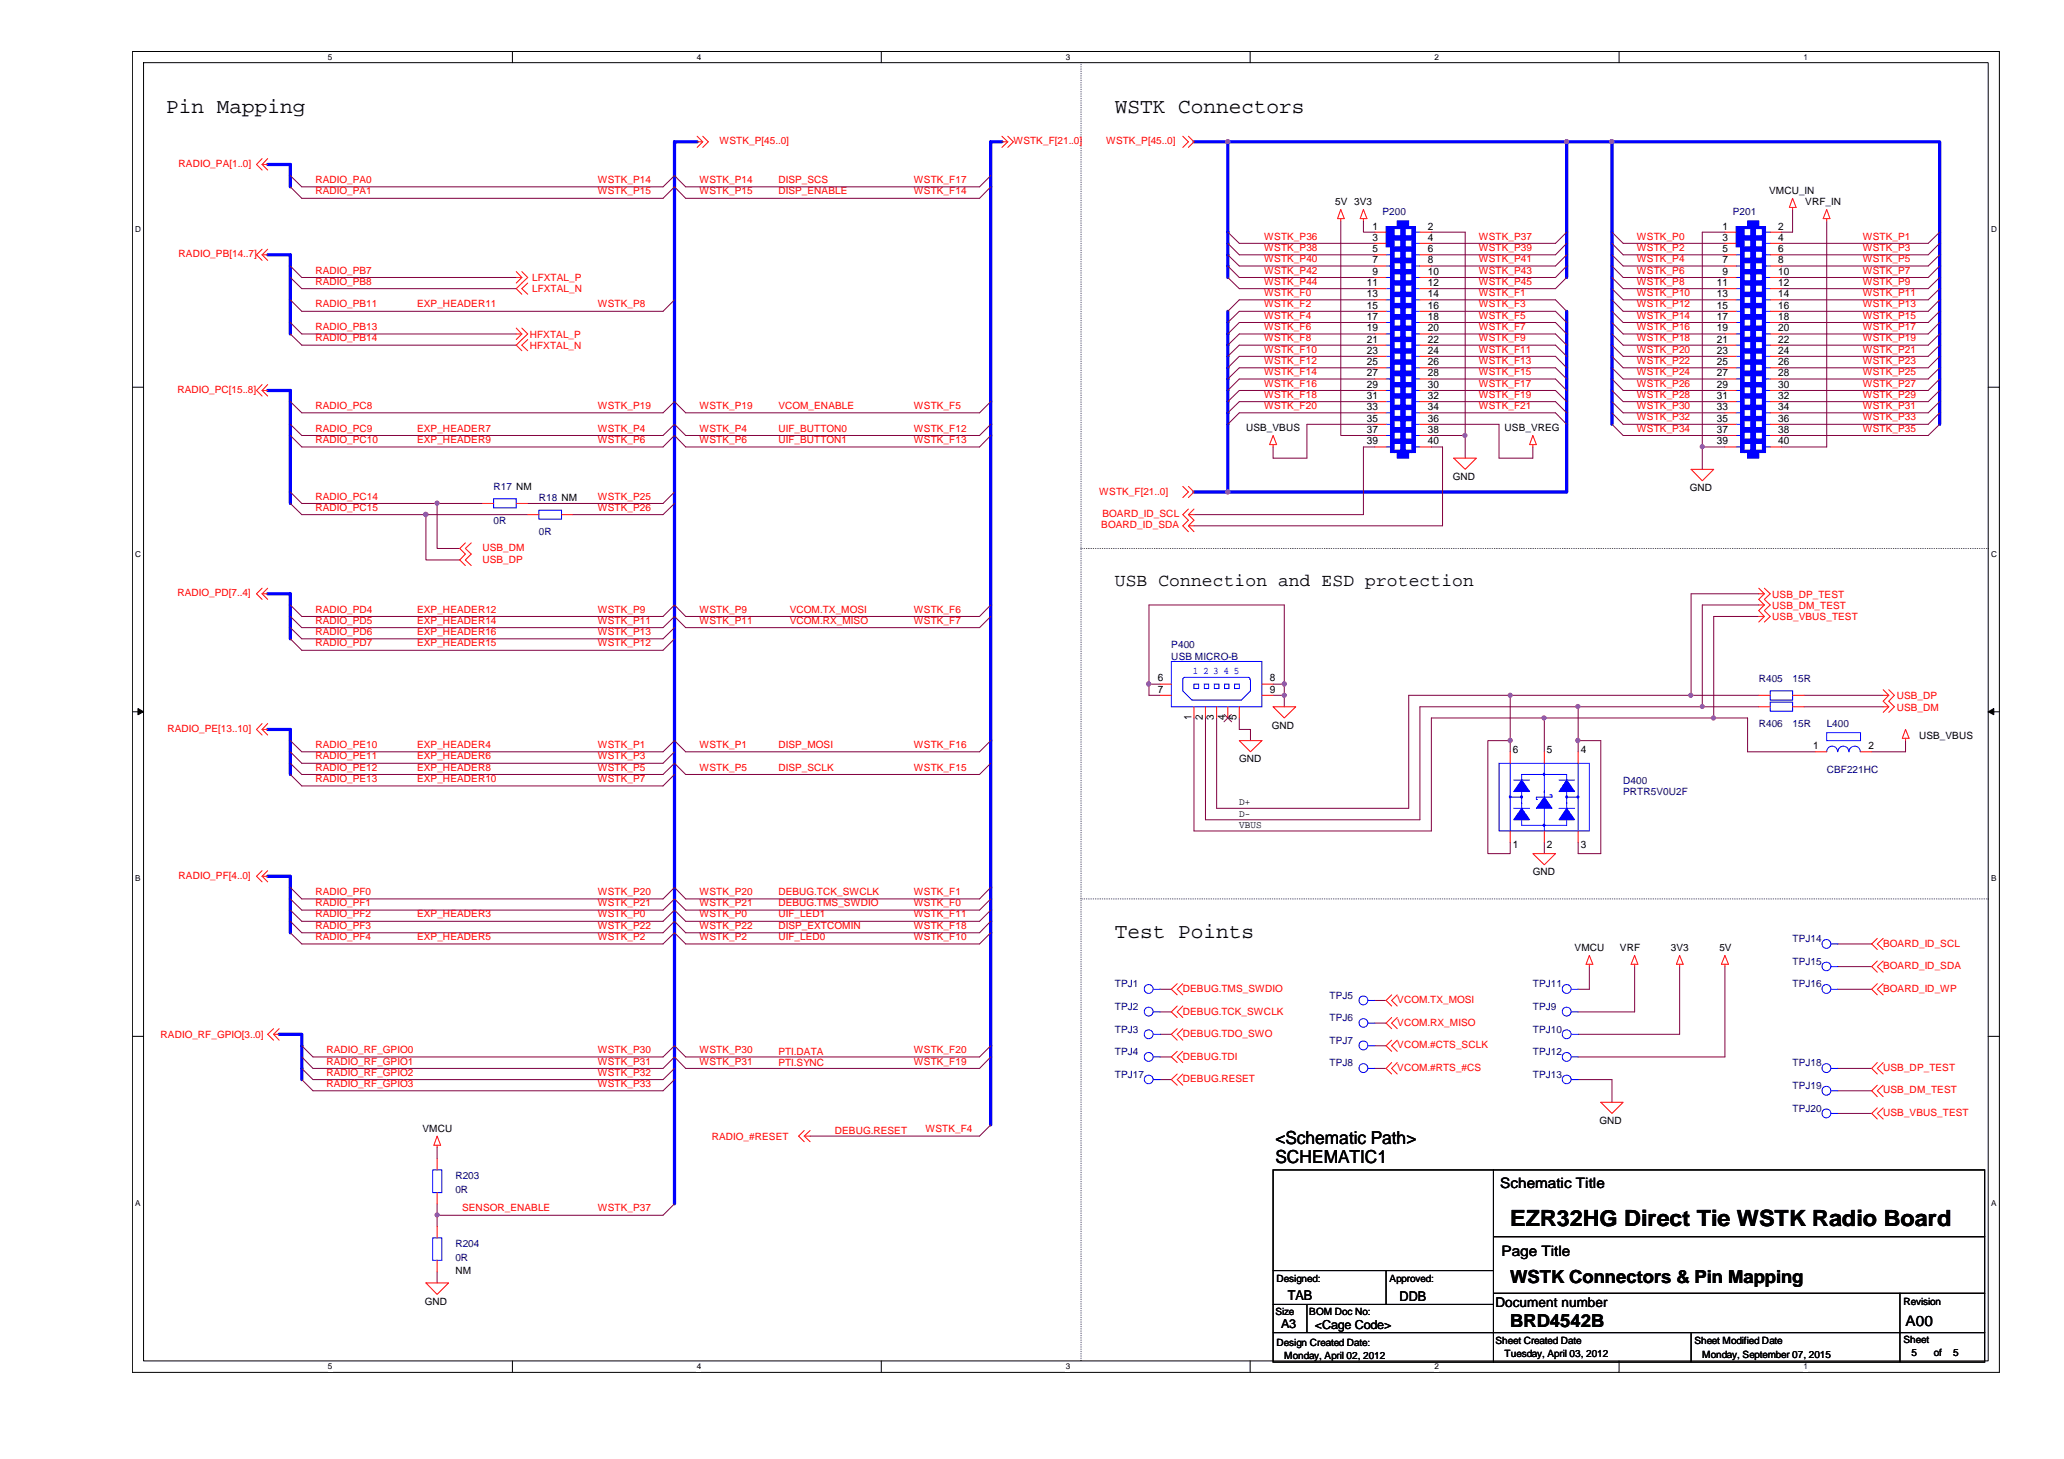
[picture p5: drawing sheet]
<svg xmlns="http://www.w3.org/2000/svg" width="297mm" height="210mm" viewBox="0 0 297 210" stroke-linecap="round" stroke-linejoin="round" font-family="sans-serif">
<defs><g id="words">
<text font-size="3.2" x="217.3" y="176.3">EZR32HG Direct Tie WSTK Radio Board</text>
<g font-size="3">
<text x="23.9" y="16.3">Pin Mapping</text>
<text x="160.4" y="16.3">WSTK Connectors</text>
<text x="160.4" y="135">Test Points</text>
</g>
<g font-size="2.6">
<text x="160.4" y="84.2">USB Connection and ESD protection</text>
<text x="183.6" y="167.4">SCHEMATIC1</text>
<text x="183.6" y="164.6">&lt;Schematic Path&gt;</text>
<text x="217.3" y="184.6">WSTK Connectors &amp; Pin Mapping</text>
<text x="217.3" y="190.9">BRD4542B</text>
</g>
<g font-size="2.1">
<text x="215.9" y="170.9">Schematic Title</text>
<text x="216.1" y="180.6">Page Title</text>
<text x="274.2" y="190.7">A00</text>
</g>
<g font-size="1.9">
<text x="185.3" y="187">TAB</text>
<text x="201.4" y="187.2">DDB</text>
<text x="215.2" y="188">Document number</text>
</g>
<g font-size="1.8">
<text x="184.4" y="191">A3</text>
<text x="189.2" y="191.2">&lt;Cage Code&gt;</text>
</g>
<g font-size="1.5">
<text x="197.5" y="33">1</text>
<text x="197.5" y="34.6">3</text>
<text x="205.5" y="33">2</text>
<text x="205.5" y="34.6">4</text>
<text x="247.9" y="33">1</text>
<text x="247.9" y="34.6">3</text>
<text x="255.9" y="33">2</text>
<text x="255.9" y="34.6">4</text>
<text x="196.7" y="41.1">11</text>
<text x="197.5" y="36.3">5</text>
<text x="197.5" y="37.9">7</text>
<text x="197.5" y="39.5">9</text>
<text x="205.5" y="36.3">6</text>
<text x="205.5" y="37.9">8</text>
<text x="205.5" y="39.5">10</text>
<text x="205.5" y="41.1">12</text>
<text x="247.1" y="41.1">11</text>
<text x="247.9" y="36.3">5</text>
<text x="247.9" y="37.9">7</text>
<text x="247.9" y="39.5">9</text>
<text x="255.9" y="36.3">6</text>
<text x="255.9" y="37.9">8</text>
<text x="255.9" y="39.5">10</text>
<text x="255.9" y="41.1">12</text>
<text x="196.7" y="42.8">13</text>
<text x="196.7" y="44.4">15</text>
<text x="196.7" y="46">17</text>
<text x="196.7" y="47.7">19</text>
<text x="205.5" y="42.8">14</text>
<text x="205.5" y="44.4">16</text>
<text x="205.5" y="46">18</text>
<text x="205.5" y="47.7">20</text>
<text x="247.1" y="42.8">13</text>
<text x="247.1" y="44.4">15</text>
<text x="247.1" y="46">17</text>
<text x="247.1" y="47.7">19</text>
<text x="255.9" y="42.8">14</text>
<text x="255.9" y="44.4">16</text>
<text x="255.9" y="46">18</text>
<text x="255.9" y="47.7">20</text>
<text x="196.7" y="49.3">21</text>
<text x="196.7" y="50.9">23</text>
<text x="196.7" y="52.5">25</text>
<text x="205.5" y="49.3">22</text>
<text x="205.5" y="50.9">24</text>
<text x="205.5" y="52.5">26</text>
<text x="247.1" y="49.3">21</text>
<text x="247.1" y="50.9">23</text>
<text x="247.1" y="52.5">25</text>
<text x="255.9" y="49.3">22</text>
<text x="255.9" y="50.9">24</text>
<text x="255.9" y="52.5">26</text>
<text x="196.7" y="54.1">27</text>
<text x="196.7" y="55.8">29</text>
<text x="196.7" y="57.4">31</text>
<text x="196.7" y="59">33</text>
<text x="205.5" y="54.1">28</text>
<text x="205.5" y="55.8">30</text>
<text x="205.5" y="57.4">32</text>
<text x="205.5" y="59">34</text>
<text x="247.1" y="54.1">27</text>
<text x="247.1" y="55.8">29</text>
<text x="247.1" y="57.4">31</text>
<text x="247.1" y="59">33</text>
<text x="255.9" y="54.1">28</text>
<text x="255.9" y="55.8">30</text>
<text x="255.9" y="57.4">32</text>
<text x="255.9" y="59">34</text>
<text x="196.7" y="60.7">35</text>
<text x="196.7" y="62.3">37</text>
<text x="196.7" y="63.9">39</text>
<text x="205.5" y="60.7">36</text>
<text x="205.5" y="62.3">38</text>
<text x="205.5" y="63.9">40</text>
<text x="247.1" y="60.7">35</text>
<text x="247.1" y="62.3">37</text>
<text x="247.1" y="63.9">39</text>
<text x="255.9" y="60.7">36</text>
<text x="255.9" y="62.3">38</text>
<text x="255.9" y="63.9">40</text>
<text x="166.6" y="98">6</text>
<text x="166.6" y="99.7">7</text>
<text x="182.8" y="98">8</text>
<text x="182.8" y="99.7">9</text>
<text x="171.4" y="103.6" transform="rotate(-90 171.4 103.6)">1</text>
<text x="173.1" y="103.6" transform="rotate(-90 173.1 103.6)">2</text>
<text x="174.7" y="103.6" transform="rotate(-90 174.7 103.6)">3</text>
<text x="176.3" y="103.6" transform="rotate(-90 176.3 103.6)">4</text>
<text x="178" y="103.6" transform="rotate(-90 178 103.6)">5</text>
<text x="260.9" y="107.8">1</text>
<text x="268.9" y="107.8">2</text>
<text x="217.7" y="108.3">6</text>
<text x="222.6" y="108.3">5</text>
<text x="227.5" y="108.3">4</text>
<text x="217.7" y="122">1</text>
<text x="222.6" y="122">2</text>
<text x="227.5" y="122">3</text>
</g>
<g font-size="1.4" fill="#f00">
<text x="103.5" y="20.8">WSTK_P[45..0]</text>
<text x="145.8" y="20.8">WSTK_F[21..0]</text>
<text x="159.2" y="20.8">WSTK_P[45..0]</text>
<text x="25.7" y="24">RADIO_PA[1..0]</text>
<text x="45.4" y="26.3">RADIO_PA0</text>
<text x="45.4" y="28">RADIO_PA1</text>
<text x="86" y="26.3">WSTK_P14</text>
<text x="86" y="28">WSTK_P15</text>
<text x="100.7" y="26.3">WSTK_P14</text>
<text x="100.7" y="28">WSTK_P15</text>
<text x="112" y="26.3">DISP_SCS</text>
<text x="112" y="28">DISP_ENABLE</text>
<text x="131.5" y="26.3">WSTK_F17</text>
<text x="131.5" y="28">WSTK_F14</text>
<text x="181.9" y="34.5">WSTK_P36</text>
<text x="212.8" y="34.5">WSTK_P37</text>
<text x="235.6" y="34.5">WSTK_P0</text>
<text x="268.1" y="34.5">WSTK_P1</text>
<text x="25.7" y="37">RADIO_PB[14..7]</text>
<text x="45.4" y="39.4">RADIO_PB7</text>
<text x="45.4" y="41">RADIO_PB8</text>
<text x="76.6" y="40.4">LFXTAL_P</text>
<text x="181.9" y="36.1">WSTK_P38</text>
<text x="181.9" y="37.7">WSTK_P40</text>
<text x="181.9" y="39.4">WSTK_P42</text>
<text x="181.9" y="41">WSTK_P44</text>
<text x="212.8" y="36.1">WSTK_P39</text>
<text x="212.8" y="37.7">WSTK_P41</text>
<text x="212.8" y="39.4">WSTK_P43</text>
<text x="212.8" y="41">WSTK_P45</text>
<text x="235.6" y="36.1">WSTK_P2</text>
<text x="235.6" y="37.7">WSTK_P4</text>
<text x="235.6" y="39.4">WSTK_P6</text>
<text x="235.6" y="41">WSTK_P8</text>
<text x="268.1" y="36.1">WSTK_P3</text>
<text x="268.1" y="37.7">WSTK_P5</text>
<text x="268.1" y="39.4">WSTK_P7</text>
<text x="268.1" y="41">WSTK_P9</text>
<text x="45.4" y="44.2">RADIO_PB11</text>
<text x="45.4" y="47.5">RADIO_PB13</text>
<text x="60" y="44.2">EXP_HEADER11</text>
<text x="76.6" y="42.1">LFXTAL_N</text>
<text x="86" y="44.2">WSTK_P8</text>
<text x="181.9" y="42.6">WSTK_F0</text>
<text x="181.9" y="44.2">WSTK_F2</text>
<text x="181.9" y="45.8">WSTK_F4</text>
<text x="181.9" y="47.5">WSTK_F6</text>
<text x="212.8" y="42.6">WSTK_F1</text>
<text x="212.8" y="44.2">WSTK_F3</text>
<text x="212.8" y="45.8">WSTK_F5</text>
<text x="212.8" y="47.5">WSTK_F7</text>
<text x="235.6" y="42.6">WSTK_P10</text>
<text x="235.6" y="44.2">WSTK_P12</text>
<text x="235.6" y="45.8">WSTK_P14</text>
<text x="235.6" y="47.5">WSTK_P16</text>
<text x="268.1" y="42.6">WSTK_P11</text>
<text x="268.1" y="44.2">WSTK_P13</text>
<text x="268.1" y="45.8">WSTK_P15</text>
<text x="268.1" y="47.5">WSTK_P17</text>
<text x="45.4" y="49.1">RADIO_PB14</text>
<text x="76.2" y="50.2">HFXTAL_N</text>
<text x="76.2" y="48.6">HFXTAL_P</text>
<text x="181.9" y="49.1">WSTK_F8</text>
<text x="181.9" y="50.7">WSTK_F10</text>
<text x="181.9" y="52.4">WSTK_F12</text>
<text x="181.9" y="54">WSTK_F14</text>
<text x="212.8" y="49.1">WSTK_F9</text>
<text x="212.8" y="50.7">WSTK_F11</text>
<text x="212.8" y="52.4">WSTK_F13</text>
<text x="212.8" y="54">WSTK_F15</text>
<text x="235.6" y="49.1">WSTK_P18</text>
<text x="235.6" y="50.7">WSTK_P20</text>
<text x="235.6" y="52.4">WSTK_P22</text>
<text x="235.6" y="54">WSTK_P24</text>
<text x="268.1" y="49.1">WSTK_P19</text>
<text x="268.1" y="50.7">WSTK_P21</text>
<text x="268.1" y="52.4">WSTK_P23</text>
<text x="268.1" y="54">WSTK_P25</text>
<text x="25.5" y="56.6">RADIO_PC[15..8]</text>
<text x="45.4" y="58.8">RADIO_PC8</text>
<text x="86" y="58.8">WSTK_P19</text>
<text x="100.7" y="58.8">WSTK_P19</text>
<text x="112" y="58.8">VCOM_ENABLE</text>
<text x="131.5" y="58.8">WSTK_F5</text>
<text x="181.9" y="55.6">WSTK_F16</text>
<text x="181.9" y="57.2">WSTK_F18</text>
<text x="181.9" y="58.8">WSTK_F20</text>
<text x="212.8" y="55.6">WSTK_F17</text>
<text x="212.8" y="57.2">WSTK_F19</text>
<text x="212.8" y="58.8">WSTK_F21</text>
<text x="235.6" y="55.6">WSTK_P26</text>
<text x="235.6" y="57.2">WSTK_P28</text>
<text x="235.6" y="58.8">WSTK_P30</text>
<text x="268.1" y="55.6">WSTK_P27</text>
<text x="268.1" y="57.2">WSTK_P29</text>
<text x="268.1" y="58.8">WSTK_P31</text>
<text x="45.4" y="62.1">RADIO_PC9</text>
<text x="45.4" y="63.8">RADIO_PC10</text>
<text x="60" y="62.1">EXP_HEADER7</text>
<text x="60" y="63.8">EXP_HEADER9</text>
<text x="86" y="62.1">WSTK_P4</text>
<text x="86" y="63.8">WSTK_P6</text>
<text x="100.7" y="63.8">WSTK_P6</text>
<text x="100.7" y="62.1">WSTK_P4</text>
<text x="112" y="63.8">UIF_BUTTON1</text>
<text x="112" y="62.1">UIF_BUTTON0</text>
<text x="131.5" y="63.8">WSTK_F13</text>
<text x="131.5" y="62.1">WSTK_F12</text>
<text x="235.6" y="60.5">WSTK_P32</text>
<text x="235.6" y="62.1">WSTK_P34</text>
<text x="268.1" y="60.5">WSTK_P33</text>
<text x="268.1" y="62.1">WSTK_P35</text>
<text x="45.4" y="71.9">RADIO_PC14</text>
<text x="86" y="71.9">WSTK_P25</text>
<text x="158.2" y="71.2">WSTK_F[21..0]</text>
<text x="45.4" y="73.5">RADIO_PC15</text>
<text x="86" y="73.5">WSTK_P26</text>
<text x="158.5" y="76">BOARD_ID_SDA</text>
<text x="158.7" y="74.4">BOARD_ID_SCL</text>
<text x="69.4" y="79.3">USB_DM</text>
<text x="69.4" y="80.9">USB_DP</text>
<text x="25.5" y="85.8">RADIO_PD[7..4]</text>
<text x="45.4" y="88.1">RADIO_PD4</text>
<text x="45.4" y="89.7">RADIO_PD5</text>
<text x="60" y="88.1">EXP_HEADER12</text>
<text x="60" y="89.7">EXP_HEADER14</text>
<text x="86" y="88.1">WSTK_P9</text>
<text x="86" y="89.7">WSTK_P11</text>
<text x="100.7" y="88.1">WSTK_P9</text>
<text x="100.7" y="89.7">WSTK_P11</text>
<text x="113.7" y="88.1">VCOM.TX_MOSI</text>
<text x="113.7" y="89.7">VCOM.RX_MISO</text>
<text x="131.5" y="88.1">WSTK_F6</text>
<text x="131.5" y="89.7">WSTK_F7</text>
<text x="255.1" y="86">USB_DP_TEST</text>
<text x="255.1" y="87.6">USB_DM_TEST</text>
<text x="255.1" y="89.2">USB_VBUS_TEST</text>
<text x="45.4" y="91.4">RADIO_PD6</text>
<text x="45.4" y="93">RADIO_PD7</text>
<text x="60" y="91.4">EXP_HEADER16</text>
<text x="60" y="93">EXP_HEADER15</text>
<text x="86" y="91.4">WSTK_P13</text>
<text x="86" y="93">WSTK_P12</text>
<text x="273" y="100.6">USB_DP</text>
<text x="24.1" y="105.3">RADIO_PE[13..10]</text>
<text x="45.4" y="107.6">RADIO_PE10</text>
<text x="60" y="107.6">EXP_HEADER4</text>
<text x="86" y="107.6">WSTK_P1</text>
<text x="100.7" y="107.6">WSTK_P1</text>
<text x="112" y="107.6">DISP_MOSI</text>
<text x="131.5" y="107.6">WSTK_F16</text>
<text x="273" y="102.2">USB_DM</text>
<text x="45.4" y="109.3">RADIO_PE11</text>
<text x="45.4" y="110.9">RADIO_PE12</text>
<text x="45.4" y="112.5">RADIO_PE13</text>
<text x="60" y="109.3">EXP_HEADER6</text>
<text x="60" y="110.9">EXP_HEADER8</text>
<text x="60" y="112.5">EXP_HEADER10</text>
<text x="86" y="109.3">WSTK_P3</text>
<text x="86" y="110.9">WSTK_P5</text>
<text x="86" y="112.5">WSTK_P7</text>
<text x="100.7" y="110.9">WSTK_P5</text>
<text x="112" y="110.9">DISP_SCLK</text>
<text x="131.5" y="110.9">WSTK_F15</text>
<text x="25.7" y="126.4">RADIO_PF[4..0]</text>
<text x="45.4" y="128.8">RADIO_PF0</text>
<text x="45.4" y="130.4">RADIO_PF1</text>
<text x="45.4" y="132">RADIO_PF2</text>
<text x="60" y="132">EXP_HEADER3</text>
<text x="86" y="128.8">WSTK_P20</text>
<text x="86" y="130.4">WSTK_P21</text>
<text x="86" y="132">WSTK_P0</text>
<text x="100.7" y="128.8">WSTK_P20</text>
<text x="100.7" y="130.4">WSTK_P21</text>
<text x="100.7" y="132">WSTK_P0</text>
<text x="112" y="128.8">DEBUG.TCK_SWCLK</text>
<text x="112" y="130.4">DEBUG.TMS_SWDIO</text>
<text x="112" y="132">UIF_LED1</text>
<text x="131.5" y="130.4">WSTK_F0</text>
<text x="131.5" y="132">WSTK_F11</text>
<text x="131.5" y="128.8">WSTK_F1</text>
<text x="45.4" y="133.6">RADIO_PF3</text>
<text x="45.4" y="135.3">RADIO_PF4</text>
<text x="60" y="135.3">EXP_HEADER5</text>
<text x="86" y="133.6">WSTK_P22</text>
<text x="86" y="135.3">WSTK_P2</text>
<text x="100.7" y="133.6">WSTK_P22</text>
<text x="100.7" y="135.3">WSTK_P2</text>
<text x="112" y="133.6">DISP_EXTCOMIN</text>
<text x="112" y="135.3">UIF_LED0</text>
<text x="131.5" y="133.6">WSTK_F18</text>
<text x="131.5" y="135.3">WSTK_F10</text>
<text x="271" y="136.2">BOARD_ID_SCL</text>
<text x="170.2" y="142.7">DEBUG.TMS_SWDIO</text>
<text x="271" y="139.4">BOARD_ID_SDA</text>
<text x="271" y="142.7">BOARD_ID_WP</text>
<text x="23.1" y="149.4">RADIO_RF_GPIO[3..0]</text>
<text x="170.2" y="146">DEBUG.TCK_SWCLK</text>
<text x="170.2" y="149.2">DEBUG.TDO_SWO</text>
<text x="201.1" y="144.3">VCOM.TX_MOSI</text>
<text x="201.1" y="147.6">VCOM.RX_MISO</text>
<text x="47" y="154.8">RADIO_RF_GPIO2</text>
<text x="47" y="153.2">RADIO_RF_GPIO1</text>
<text x="47" y="151.5">RADIO_RF_GPIO0</text>
<text x="86" y="154.8">WSTK_P32</text>
<text x="86" y="153.2">WSTK_P31</text>
<text x="86" y="151.5">WSTK_P30</text>
<text x="100.7" y="153.2">WSTK_P31</text>
<text x="100.7" y="151.5">WSTK_P30</text>
<text x="112" y="153.4">PTI.SYNC</text>
<text x="112" y="151.7">PTI.DATA</text>
<text x="131.5" y="153.2">WSTK_F19</text>
<text x="131.5" y="151.5">WSTK_F20</text>
<text x="170.2" y="152.4">DEBUG.TDI</text>
<text x="170.2" y="155.7">DEBUG.RESET</text>
<text x="201.1" y="150.8">VCOM.#CTS_SCLK</text>
<text x="201.1" y="154.1">VCOM.#RTS_#CS</text>
<text x="271" y="154.1">USB_DP_TEST</text>
<text x="47" y="156.4">RADIO_RF_GPIO3</text>
<text x="86" y="156.4">WSTK_P33</text>
<text x="271" y="157.3">USB_DM_TEST</text>
<text x="271" y="160.6">USB_VBUS_TEST</text>
<text x="102.4" y="164">RADIO_#RESET</text>
<text x="120.1" y="163.1">DEBUG.RESET</text>
<text x="133.2" y="162.9">WSTK_F4</text>
<text x="66.5" y="174.3">SENSOR_ENABLE</text>
<text x="86" y="174.3">WSTK_P37</text>
</g>
<g font-size="1.4">
<text x="192.2" y="29.5">5V 3V3</text>
<text x="254.6" y="27.9">VMCU_IN</text>
<text x="259.8" y="29.5">VRF_IN</text>
<text x="179.3" y="62.1">USB_VBUS</text>
<text x="216.5" y="62.1">USB_VREG</text>
<text x="209.1" y="69">GND</text>
<text x="243.2" y="70.7">GND</text>
<text x="183" y="104.8">GND</text>
<text x="276.2" y="106.3">USB_VBUS</text>
<text x="178.4" y="109.7">GND</text>
<text x="178.4" y="119.1">VBUS</text>
<text x="178.4" y="117.5">D-</text>
<text x="178.4" y="115.9">D+</text>
<text x="220.6" y="125.9">GND</text>
<text x="226.6" y="136.9">VMCU</text>
<text x="233.1" y="136.9">VRF</text>
<text x="240.5" y="136.9">3V3</text>
<text x="247.4" y="136.9">5V</text>
<text x="230.2" y="161.7">GND</text>
<text x="60.8" y="162.9">VMCU</text>
<text x="65.5" y="183.3">NM</text>
<text x="183.7" y="184.5">Designed:</text>
<text x="200" y="184.5">Approved:</text>
<text x="61.1" y="187.7">GND</text>
<text x="183.6" y="189.2">Size</text>
<text x="188.4" y="189.2">BOM Doc No:</text>
<text x="273.9" y="187.7">Revision</text>
<text x="183.7" y="193.6">Design Created Date:</text>
<text x="184.8" y="195.5">Monday, April 02, 2012</text>
<text x="215.2" y="193.4">Sheet Created Date</text>
<text x="216.5" y="195.2">Tuesday, April 03, 2012</text>
<text x="243.8" y="193.4">Sheet Modified Date</text>
<text x="245" y="195.4">Monday, September 07, 2015</text>
<text x="273.9" y="193.3">Sheet</text>
<text x="275.1" y="195">5</text>
<text x="278.3" y="195">of</text>
<text x="281.1" y="195">5</text>
</g>
<g font-size="1.4" fill="#000080">
<text x="199" y="30.9">P200</text>
<text x="249.4" y="30.9">P201</text>
<text x="71" y="70.5">R17 NM</text>
<text x="71" y="75.4">0R</text>
<text x="77.6" y="72.1">R18 NM</text>
<text x="77.6" y="77">0R</text>
<text x="168.6" y="93.3">P400</text>
<text x="168.6" y="94.9">USB MICRO-B</text>
<text x="253.1" y="98.2">R405</text>
<text x="258" y="98.2">15R</text>
<text x="253.1" y="104.6">R406</text>
<text x="258" y="104.6">15R</text>
<text x="262.9" y="104.6">L400</text>
<text x="233.6" y="112.8">D400</text>
<text x="262.9" y="111.2">CBF221HC</text>
<text x="233.6" y="114.4">PRTR5V0U2F</text>
<text x="258" y="135.6">TPJ14</text>
<text x="160.4" y="142">TPJ1</text>
<text x="191.3" y="143.7">TPJ5</text>
<text x="220.6" y="142">TPJ11</text>
<text x="258" y="142">TPJ16</text>
<text x="258" y="138.8">TPJ15</text>
<text x="160.4" y="145.3">TPJ2</text>
<text x="160.4" y="148.5">TPJ3</text>
<text x="191.3" y="146.9">TPJ6</text>
<text x="220.6" y="145.3">TPJ9</text>
<text x="220.6" y="148.5">TPJ10</text>
<text x="160.4" y="155.1">TPJ17</text>
<text x="160.4" y="151.8">TPJ4</text>
<text x="191.3" y="150.2">TPJ7</text>
<text x="191.3" y="153.4">TPJ8</text>
<text x="220.6" y="151.8">TPJ12</text>
<text x="220.6" y="155.1">TPJ13</text>
<text x="258" y="153.4">TPJ18</text>
<text x="258" y="159.9">TPJ20</text>
<text x="258" y="156.7">TPJ19</text>
<text x="65.5" y="169.7">R203</text>
<text x="65.5" y="171.6">0R</text>
<text x="65.5" y="179.5">R204</text>
<text x="65.5" y="181.4">0R</text>
</g>
<g font-size="1.4" fill="#00f">
<text x="171.7" y="97">1</text>
<text x="173.1" y="97">2</text>
<text x="174.6" y="97">3</text>
<text x="176.1" y="97">4</text>
<text x="177.5" y="97">5</text>
</g>
<g font-size="1.2">
<text x="47.2" y="8.6">5</text>
<text x="100.3" y="8.6">4</text>
<text x="153.4" y="8.6">3</text>
<text x="206.5" y="8.6">2</text>
<text x="259.5" y="8.6">1</text>
<text x="19.5" y="33.4">D</text>
<text x="286.6" y="33.4">D</text>
<text x="19.5" y="80.1">C</text>
<text x="286.6" y="80.1">C</text>
<text x="19.5" y="126.8">B</text>
<text x="286.6" y="126.8">B</text>
<text x="19.5" y="173.5">A</text>
<text x="286.6" y="173.5">A</text>
<text x="47.2" y="197">5</text>
<text x="100.3" y="197">4</text>
<text x="153.4" y="197">3</text>
<text x="206.5" y="197">2</text>
<text x="259.5" y="197">1</text>
</g>
</g></defs>
<path d="M19 7.4h268.7v190h-268.6zM20.7 9h265.4v186.8h-265.4z" fill="none" stroke="#000" stroke-width=".14"/>
<g fill="#fff">
<path d="M47.2 7.6h.6v1.3h-.6z"/>
<path d="M47.2 196h.6v1.3h-.6z"/>
</g>
<path d="M73.7 7.4v1.6M73.7 195.8v1.6" fill="none" stroke="#000" stroke-width=".14"/>
<g fill="#fff">
<path d="M100.3 7.6h.6v1.3h-.6z"/>
<path d="M100.3 196h.6v1.3h-.6z"/>
</g>
<path d="M126.8 7.4v1.6M126.8 195.8v1.6" fill="none" stroke="#000" stroke-width=".14"/>
<g fill="#fff">
<path d="M153.4 7.6h.6v1.3h-.6z"/>
<path d="M153.4 196h.6v1.3h-.6z"/>
</g>
<path d="M179.9 7.4v1.6M179.9 195.8v1.6" fill="none" stroke="#000" stroke-width=".14"/>
<g fill="#fff">
<path d="M206.5 7.6h.6v1.3h-.6z"/>
<path d="M206.5 196h.6v1.3h-.6z"/>
</g>
<path d="M233 7.4v1.6M233 195.8v1.6" fill="none" stroke="#000" stroke-width=".14"/>
<g fill="#fff">
<path d="M259.5 7.6h.6v1.3h-.6z"/>
<path d="M259.5 196h.6v1.3h-.6z"/>
<path d="M19.5 32.3h.8v1.4h-.8z"/>
<path d="M286.6 32.3h.8v1.4h-.8z"/>
<path d="M19.5 79h.8v1.3h-.8z"/>
<path d="M286.6 79h.8v1.3h-.8z"/>
</g>
<path d="M19 55.7h1.7M286.1 55.7h1.6" fill="none" stroke="#000" stroke-width=".14"/>
<g fill="#fff">
<path d="M19.5 125.7h.7v1.3h-.7z"/>
<path d="M286.6 125.7h.7v1.3h-.7z"/>
</g>
<path d="M19 102.4h1.7M19.9 101.9l.8 .5-.8 .4zM286.1 102.4h1.6M286.1 102.4l.8-.5v.9z" fill="none" stroke="#000" stroke-width=".14"/>
<path d="M19.9 101.9l.8 .5-.8 .4zM286.1 102.4l.8-.5v.9z" fill="#000"/>
<g fill="#fff">
<path d="M19.5 172.4h.7v1.3h-.7z"/>
<path d="M286.6 172.4h.7v1.3h-.7z"/>
</g>
<path d="M19 149.1h1.7M286.1 149.1h1.6" fill="none" stroke="#000" stroke-width=".14"/>
<path d="M155.6 9v186.8M155.6 78.9h130.5M286.1 78.9h.1M155.6 129.3h130.5M286.1 129.3h.1M155.6 195.8h.1" fill="none" stroke="#000" stroke-width=".14" stroke-dasharray="0 .3"/>
<g fill="none" stroke="#800040" stroke-width=".14">
<path d="M43.4 39.9h30.9M43.4 26.9h52M43.4 28.5h52M248.2 33.4h-3.2v30.9M43.4 41.5h30.9M43.4 48h30.9M43.4 49.7h30.9M43.4 44.8h52M43.4 88.7h52M43.4 90.3h52M43.4 91.9h52M43.4 93.6h52"/>
<path d="M43.4 108.2h52M43.4 109.8h52M43.4 111.4h52M43.4 113.1h52M43.4 129.3h52M43.4 130.9h52M43.4 132.5h52M43.4 134.2h52M45 155.3h50.4M45 156.9h50.4"/>
</g>
<circle cx="245" cy="64.3" r=".3" fill="#f0f"/>
<circle cx="245" cy="64.3" r=".3" fill="none" stroke="#f0f" stroke-width=".14"/>
<g fill="none" stroke="#800040" stroke-width=".14">
<path d="M233.6 35h14.6M233.6 36.7h14.6M233.6 38.3h14.6M233.6 39.9h14.6M256.4 35h21.1M256.4 36.7h21.1M256.4 38.3h21.1M256.4 39.9h21.1M233.6 41.5h14.6M233.6 43.1h14.6M233.6 44.8h14.6M233.6 46.4h14.6"/>
<path d="M233.6 48h14.6M233.6 49.7h14.6M233.6 51.3h14.6M233.6 52.9h14.6M233.6 54.5h14.6M233.6 56.2h14.6M233.6 57.8h14.6M233.6 59.4h14.6M256.4 41.5h21.1M256.4 43.1h21.1M256.4 44.8h21.1M256.4 46.4h21.1"/>
<path d="M256.4 48h21.1M256.4 49.7h21.1M256.4 51.3h21.1M256.4 52.9h21.1M256.4 54.5h21.1M256.4 56.2h21.1M256.4 57.8h21.1M256.4 59.4h21.1M196.2 64.3h1.7M197.9 61h-9.8v4.9h-4.9v-1.6M206 64.3h1.6M206 61h9.7v4.9h4.9v-1.6"/>
<path d="M206 62.7h4.9v3.2M233.6 61h14.6M233.6 62.7h14.6M248.2 64.3h-3.2v3.2M256.4 64.3h6.5M256.4 61h21.1M256.4 62.7h21.1"/>
</g>
<path d="M232 20.4v13" fill="none" stroke="#00f" stroke-width=".47"/>
<circle cx="232" cy="20.4" r=".31" fill="#f0f"/>
<circle cx="232" cy="20.4" r=".31" fill="none" stroke="#f0f" stroke-width=".14"/>
<path d="M171.8 20.4h4.9M176.7 20.4v13M176.7 20.4h48.8M232 20.4h47.1v40.6M232 33.4v27.6" fill="none" stroke="#00f" stroke-width=".47"/>
<circle cx="225.5" cy="20.4" r=".3" fill="#f0f"/>
<circle cx="225.5" cy="20.4" r=".3" fill="none" stroke="#f0f" stroke-width=".14"/>
<circle cx="176.7" cy="20.4" r=".3" fill="#f0f"/>
<circle cx="176.7" cy="20.4" r=".3" fill="none" stroke="#f0f" stroke-width=".14"/>
<path d="M176.7 33.4v6.5M232 20.4h-6.5v19.5M176.7 44.8v26M171.8 70.8h4.9M176.7 70.8h48.8" fill="none" stroke="#00f" stroke-width=".47"/>
<g fill="none" stroke="#800040" stroke-width=".14">
<path d="M178.4 35h19.5M178.4 36.7h19.5M178.4 38.3h19.5M178.4 39.9h19.5M196.2 31.8v1.6h1.7M206 35h17.9M206 36.7h17.9M206 38.3h17.9M206 39.9h17.9M178.4 43.1h19.5M178.4 44.8h19.5M178.4 46.4h19.5"/>
<path d="M178.4 48h19.5M178.4 49.7h19.5M178.4 51.3h19.5M178.4 52.9h19.5M178.4 54.5h19.5M178.4 56.2h19.5M178.4 57.8h19.5M178.4 59.4h19.5M178.4 41.5h19.5M206 43.1h17.9M206 44.8h17.9M206 46.4h17.9"/>
<path d="M206 48h17.9M206 49.7h17.9M206 51.3h17.9M206 52.9h17.9M206 54.5h17.9M206 56.2h17.9M206 57.8h17.9M206 59.4h17.9M206 41.5h17.9"/>
</g>
<circle cx="176.7" cy="70.8" r=".3" fill="#f0f"/>
<circle cx="176.7" cy="70.8" r=".3" fill="none" stroke="#f0f" stroke-width=".14"/>
<path d="M225.5 44.8v26" fill="none" stroke="#00f" stroke-width=".47"/>
<path d="M193 31.8v30.9h4.9M206 33.4h4.9v29.3M196.2 64.3v9.7h-24.4M207.6 64.3v11.3h-35.8" fill="none" stroke="#800040" stroke-width=".14"/>
<circle cx="210.8" cy="62.6" r=".3" fill="#f0f"/>
<circle cx="210.8" cy="62.6" r=".3" fill="none" stroke="#f0f" stroke-width=".14"/>
<g fill="none" stroke="#800040" stroke-width=".14">
<path d="M98.7 28.5h42.3M98.7 26.9h42.3M258 30.1v3.3h-1.6M262.9 31.8v32.5M43.4 74h17.9M98.7 64.3h42.3M98.7 62.7h42.3M43.4 135.8h52M98.7 130.9h42.3M98.7 135.8h42.3M98.7 132.5h42.3M98.7 129.3h42.3"/>
<path d="M228.7 139.1v3.2h-1.6M235.2 139.1v6.5h-8.1M241.7 139.1v9.7h-14.6M248.2 139.1v13h-21.1M264.5 135.8h4.9M264.5 139.1h4.9M98.7 153.7h42.3M98.7 152.1h42.3M167 145.6h1.6M167 148.8h1.6M167 152.1h1.6M167 155.3h1.6"/>
<path d="M167 142.3h1.6M197.9 143.9h1.6M197.9 147.2h1.6M197.9 150.5h1.6M197.9 153.7h1.6M227.1 155.3h4.9v3.3M264.5 142.3h4.9M116.6 163.4h24.4"/>
</g>
<g fill="none" stroke="#00f" stroke-width=".47">
<path d="M38.5 36.7h3.3v1.6M38.5 23.7h3.3v3.2M97.1 26.9v16.2M100.3 20.4h-3.2v4.9M142.6 20.4h1.6M142.6 26.9v30.9M38.5 56.2h3.3v1.6M97.1 61v9.8M97.1 72.4v17.9M142.6 62.7v24.3M38.5 85.4h3.3v1.6M41.8 88.7v3.2"/>
<path d="M97.1 91.9v17.9M38.5 104.9h3.3v6.5M38.5 126.1h3.3v8.1M97.1 129.3v3.2M142.6 129.3v1.6M40.2 148.8h3.2v1.7M43.4 153.7v1.6M142.6 152.1v9.7"/>
</g>
<circle cx="61.3" cy="74" r=".32" fill="#f0f"/>
<circle cx="61.3" cy="74" r=".32" fill="none" stroke="#f0f" stroke-width=".14"/>
<path d="M243.4 85.4v14.6h9.7M245 87v14.7h8.1M246.6 88.7v14.6" fill="none" stroke="#800040" stroke-width=".14"/>
<circle cx="246.6" cy="103.3" r=".3" fill="#f0f"/>
<circle cx="246.6" cy="103.3" r=".3" fill="none" stroke="#f0f" stroke-width=".14"/>
<path d="M222.2 103.3v4.9M246.6 103.3h4.9M251.5 108.2h9.7M259.6 101.7h11.4M274.2 106.6v1.6M227.1 122.8h3.3" fill="none" stroke="#800040" stroke-width=".14"/>
<circle cx="222.2" cy="103.3" r=".3" fill="#f0f"/>
<circle cx="222.2" cy="103.3" r=".3" fill="none" stroke="#f0f" stroke-width=".14"/>
<path d="M227.1 101.7h17.9" fill="none" stroke="#800040" stroke-width=".14"/>
<circle cx="245" cy="101.6" r=".3" fill="#f0f"/>
<circle cx="245" cy="101.6" r=".3" fill="none" stroke="#f0f" stroke-width=".14"/>
<path d="M178.4 103.3v1.6h1.6v1.7M227.1 101.7v4.9M251.5 103.3v4.9M269.4 108.2h4.8" fill="none" stroke="#800040" stroke-width=".14"/>
<circle cx="227.1" cy="101.6" r=".3" fill="#f0f"/>
<circle cx="227.1" cy="101.6" r=".3" fill="none" stroke="#f0f" stroke-width=".14"/>
<circle cx="227.1" cy="106.5" r=".31" fill="#f0f"/>
<circle cx="227.1" cy="106.5" r=".31" fill="none" stroke="#f0f" stroke-width=".14"/>
<path d="M217.3 100h26.1" fill="none" stroke="#800040" stroke-width=".14"/>
<circle cx="243.3" cy="100" r=".3" fill="#f0f"/>
<circle cx="243.3" cy="100" r=".3" fill="none" stroke="#f0f" stroke-width=".14"/>
<path d="M204.3 101.7h22.8M217.3 100v6.6M222.3 103.3h24.3M259.6 100h11.4" fill="none" stroke="#800040" stroke-width=".14"/>
<circle cx="217.3" cy="100" r=".3" fill="#f0f"/>
<circle cx="217.3" cy="100" r=".3" fill="none" stroke="#f0f" stroke-width=".14"/>
<circle cx="217.3" cy="106.5" r=".31" fill="#f0f"/>
<circle cx="217.3" cy="106.5" r=".31" fill="none" stroke="#f0f" stroke-width=".14"/>
<path d="M165.4 87h19.4v11.4h-1.6M167 98.4h-1.6v1.6M171.8 103.3v16.2h34.2v-16.2h16.2M204.3 101.7v16.2h-30.8v-14.6M217.3 100h-14.6v16.3h-27.6v-13" fill="none" stroke="#800040" stroke-width=".14"/>
<circle cx="184.8" cy="98.4" r=".31" fill="#f0f"/>
<circle cx="184.8" cy="98.4" r=".31" fill="none" stroke="#f0f" stroke-width=".14"/>
<path d="M165.4 87v11.4M165.4 100h1.6" fill="none" stroke="#800040" stroke-width=".14"/>
<circle cx="165.3" cy="98.4" r=".31" fill="#f0f"/>
<circle cx="165.3" cy="98.4" r=".31" fill="none" stroke="#f0f" stroke-width=".14"/>
<path d="M184.8 98.4v1.6M183.2 100h1.6v1.7" fill="none" stroke="#800040" stroke-width=".14"/>
<circle cx="184.8" cy="100" r=".3" fill="#f0f"/>
<circle cx="184.8" cy="100" r=".3" fill="none" stroke="#f0f" stroke-width=".14"/>
<g fill="none" stroke="#800040" stroke-width=".14">
<path d="M43.4 59.4h52M43.4 62.7h52M43.4 64.3h52M43.4 72.4h19.5M75.9 72.4h19.5M82.4 74h13M243.4 85.4h9.7M245 87h8.1M246.6 88.7h6.5M217.3 108.2v-1.6h-3.2v16.2h3.2v-1.6M227.1 108.2v-1.6h3.3v16.2M98.7 134.2h42.3"/>
<path d="M222.2 121.2v1.6M227.1 121.2v1.6M264.5 153.7h4.9M264.5 156.9h4.9M264.5 160.2h4.9"/>
</g>
<path d="M41.8 38.3v9.7M97.1 25.3v1.6M142.6 20.4v6.5M41.8 57.8v3.2M97.1 43.1v14.7M41.8 62.7v8.1M97.1 153.7v1.6" fill="none" stroke="#00f" stroke-width=".47"/>
<circle cx="62.9" cy="72.4" r=".3" fill="#f0f"/>
<circle cx="62.9" cy="72.4" r=".3" fill="none" stroke="#f0f" stroke-width=".14"/>
<path d="M142.6 57.8v4.9M41.8 70.8v1.6M41.8 61v1.7M97.1 70.8v1.6M41.8 87v1.7M97.1 90.3v1.6M142.6 87v42.3M97.1 109.8v19.5M97.1 132.5v21.2M142.6 130.9v21.2M43.4 150.5v3.2M97.1 155.3v17.9" fill="none" stroke="#00f" stroke-width=".47"/>
<path d="M98.7 88.7h42.3M98.7 90.3h42.3M98.7 108.2h42.3M98.7 111.4h42.3M45 153.7h50.4M45 152.1h50.4M62.9 165.1v1.6M62.9 173.2v1.6h32.5M62.9 183v1.6" fill="none" stroke="#800040" stroke-width=".14"/>
<circle cx="62.9" cy="174.8" r=".3" fill="#f0f"/>
<circle cx="62.9" cy="174.8" r=".3" fill="none" stroke="#f0f" stroke-width=".14"/>
<g fill="none" stroke="#800040" stroke-width=".14">
<path d="M41.8 38.3l1.6 1.6M41.8 39.9l1.6 1.6M41.8 26.9l1.6 1.6M41.8 25.3l1.6 1.6M95.4 26.9l1.7-1.6 1.6 1.6M98.7 28.5l-1.6-1.6-1.7 1.6M142.6 26.9l-1.6 1.6M142.6 25.3l-1.6 1.6M176.7 33.4l1.7 1.6M176.7 35l1.7 1.7M176.7 36.7l1.7 1.6M176.7 38.3l1.7 1.6"/>
<path d="M176.7 39.9l1.7 1.6M225.5 35l-1.6 1.7M225.5 36.7l-1.6 1.6M225.5 38.3l-1.6 1.6M225.5 39.9l-1.6 1.6M225.5 33.4l-1.6 1.6M232 33.4l1.6 1.6M232 35l1.6 1.7M232 36.7l1.6 1.6M232 38.3l1.6 1.6M232 39.9l1.6 1.6M279.1 33.4l-1.6 1.6"/>
<path d="M279.1 35l-1.6 1.7M279.1 36.7l-1.6 1.6M279.1 38.3l-1.6 1.6M279.1 39.9l-1.6 1.6M41.8 48l1.6 1.7M41.8 46.4l1.6 1.6M41.8 57.8l1.6 1.6M41.8 43.1l1.6 1.7M97.1 43.1l-1.7 1.7M142.6 57.8l-1.6 1.6h-42.3l-1.6-1.6-1.7 1.6M178.4 43.1l-1.7 1.7M178.4 44.8l-1.7 1.6"/>
<path d="M178.4 46.4l-1.7 1.6M178.4 48l-1.7 1.7M178.4 49.7l-1.7 1.6M178.4 51.3l-1.7 1.6M178.4 52.9l-1.7 1.6M178.4 54.5l-1.7 1.7M178.4 56.2l-1.7 1.6M178.4 57.8l-1.7 1.6M178.4 59.4l-1.7 1.6M223.9 43.1l1.6 1.7M223.9 44.8l1.6 1.6M223.9 46.4l1.6 1.6"/>
<path d="M223.9 48l1.6 1.7M223.9 49.7l1.6 1.6M223.9 51.3l1.6 1.6M223.9 52.9l1.6 1.6M223.9 54.5l1.6 1.7M223.9 56.2l1.6 1.6M223.9 57.8l1.6 1.6M223.9 59.4l1.6 1.6M232 41.5l1.6 1.6M232 43.1l1.6 1.7M232 44.8l1.6 1.6M232 46.4l1.6 1.6"/>
<path d="M232 48l1.6 1.7M232 49.7l1.6 1.6M232 51.3l1.6 1.6M232 52.9l1.6 1.6M232 54.5l1.6 1.7M232 56.2l1.6 1.6M232 57.8l1.6 1.6M232 59.4l1.6 1.6M279.1 41.5l-1.6 1.6M279.1 43.1l-1.6 1.7M279.1 44.8l-1.6 1.6M279.1 46.4l-1.6 1.6"/>
<path d="M279.1 48l-1.6 1.7M279.1 49.7l-1.6 1.6M279.1 51.3l-1.6 1.6M279.1 52.9l-1.6 1.6M279.1 54.5l-1.6 1.7M279.1 56.2l-1.6 1.6M279.1 57.8l-1.6 1.6M279.1 59.4l-1.6 1.6M41.8 61l1.6 1.7M41.8 62.7l1.6 1.6M41.8 70.8l1.6 1.6M41.8 72.4l1.6 1.6"/>
<path d="M69.4 72.4h-6.5v6.5h3.3M75.9 74h-14.6v6.6h4.9M95.4 64.3l1.7-1.6 1.6 1.6M97.1 70.8l-1.7 1.6M97.1 72.4l-1.7 1.6M98.7 62.7l-1.6-1.7-1.7 1.7M142.6 61l-1.6 1.7M142.6 62.7l-1.6 1.6M232 61l1.6 1.7M279.1 61l-1.6 1.7M41.8 87l1.6 1.7M41.8 88.7l1.6 1.6"/>
<path d="M41.8 90.3l1.6 1.6M41.8 91.9l1.6 1.7M95.4 88.7l1.7-1.7 1.6 1.7M95.4 90.3l1.7-1.6 1.6 1.6M97.1 90.3l-1.7 1.6M97.1 91.9l-1.7 1.7M142.6 87l-1.6 1.7M142.6 88.7l-1.6 1.6M41.8 106.6l1.6 1.6M41.8 108.2l1.6 1.6M41.8 109.8l1.6 1.6M41.8 111.4l1.6 1.7"/>
<path d="M97.1 108.2l-1.7 1.6M97.1 111.4l-1.7 1.7M98.7 108.2l-1.6-1.6-1.7 1.6M98.7 111.4l-1.6-1.6-1.7 1.6M142.6 106.6l-1.6 1.6M142.6 109.8l-1.6 1.6M41.8 127.7l1.6 1.6M41.8 129.3l1.6 1.6M41.8 130.9l1.6 1.6M41.8 132.5l1.6 1.7M41.8 134.2l1.6 1.6M95.4 130.9l1.7-1.6 1.6 1.6"/>
<path d="M95.4 132.5l1.7-1.6 1.6 1.6M95.4 134.2l1.7-1.7 1.6 1.7M95.4 135.8l1.7-1.6 1.6 1.6M98.7 129.3l-1.6-1.6-1.7 1.6M142.6 127.7l-1.6 1.6M142.6 129.3l-1.6 1.6M142.6 130.9l-1.6 1.6M142.6 132.5l-1.6 1.7M142.6 134.2l-1.6 1.6M43.4 155.3l1.6 1.6M43.4 153.7l1.6 1.6M43.4 152.1l1.6 1.6"/>
<path d="M43.4 150.5l1.6 1.6M95.4 152.1l1.7-1.6 1.6 1.6M97.1 153.7l-1.7 1.6M97.1 155.3l-1.7 1.6M98.7 153.7l-1.6-1.6-1.7 1.6M142.6 150.5l-1.6 1.6M142.6 152.1l-1.6 1.6M62.9 174.8v1.6M97.1 173.2l-1.7 1.6M142.6 161.8l-1.6 1.6"/>
</g>
<path d="M97.1 57.8v3.2" fill="none" stroke="#00f" stroke-width=".47"/>
<g fill="none" stroke="#f00" stroke-width=".14">
<path d="M100.3 19.6l.8 .8M101.1 19.6l.8 .8-.8 .8M144.2 19.6l.8 .8M145 19.6l.8 .8-.8 .8M170.2 19.6l.8 .8-.8 .8M171 19.6l.8 .8-.8 .8M37.7 23.7l.8 .8M37.7 36.7l.8 .8M37.7 23.7h.8M37.7 36.7h.8M37.7 22.8l-.8 .9 .8 .8M37.7 35.9l-.8 .8 .8 .8"/>
<path d="M38.5 22.8l-.8 .9M38.5 35.9l-.8 .8M74.3 39.1l.8 .8M74.3 39.9h.8M75.1 39.9l-.8 .8M75.1 39.1l.8 .8-1.6 1.6 .8 .8M100.3 20.4h.8M101.1 20.4l-.8 .8M144.2 20.4h.8M145 20.4l-.8 .8M193 30.1l.5 1.4h-1zM193 31.5v.3"/>
<path d="M196.2 30.1l.5 1.4h-1zM196.2 31.5v.3M258 29.8v.3M258 28.5l.5 1.3h-1zM262.9 30.1l.5 1.4h-1zM262.9 31.5v.3M37.7 56.2l.8 .8M37.7 56.2h.8M37.7 55.3l-.8 .9 .8 .8M38.5 55.3l-.8 .9M74.3 47.2l.8 .8M74.3 48h.8"/>
<path d="M75.1 48l-.8 .9M75.1 47.2l.8 .8-1.6 1.7 .8 .8M75.9 48.9l-.8 .8 .8 .8M75.9 40.7l-.8 .8 .8 .8M67 78.1l-.8 .8 .8 .8-.8 .9 .8 .8M67.8 78.1l-.8 .8 .8 .8-.8 .9 .8 .8M170.2 70l.8 .8-.8 .8M171 74h.8M171 75.6h.8M171 70l.8 .8-.8 .8M171 74l.8 .8-.8 .8M171 75.6l.8 .9"/>
<path d="M171 73.2l-.8 .8 .8 .8-.8 .8 .8 .9M171.8 73.2l-.8 .8M183.2 62.7l.5 1.3h-1zM183.2 64v.3M209.2 65.9h3.3l-1.6 1.6zM220.6 62.7l.5 1.3h-1zM220.6 64v.3M243.4 67.5h3.2l-1.6 1.7zM37.7 85.4l.8 .8M37.7 85.4h.8M37.7 84.6l-.8 .8 .8 .8M38.5 84.6l-.8 .8"/>
<path d="M253.1 85.4h.8M253.1 87h.8M253.1 88.7h.8M253.1 84.6l.8 .8M253.9 85.4l-.8 .8 .8 .8M253.9 87l-.8 .8 .8 .9M253.9 88.7l-.8 .8M253.9 84.6l.9 .8-.9 .8 .9 .8-.9 .8 .9 .9-.9 .8M271 99.2l.8 .8M271.8 99.2l.8 .8-.8 .9 .8 .8-.8 .8M37.7 104.9l.8 .8M37.7 104.9h.8"/>
<path d="M37.7 104.1l-.8 .8 .8 .8M38.5 104.1l-.8 .8M178.4 106.6h3.2l-1.6 1.6zM183.2 101.7h3.3l-1.7 1.6zM271 100h.8M271 101.7h.8M271.8 100l-.8 .9 .8 .8M271.8 101.7l-.8 .8M274.2 104.9l.5 1.3h-.9zM274.2 106.2v.4M37.7 126.1l.8 .8M37.7 126.1h.8"/>
<path d="M37.7 125.3l-.8 .8 .8 .8M38.5 125.3l-.8 .8M220.6 122.8h3.3l-1.7 1.6zM228.7 137.5l.5 1.2h-.9zM228.7 138.7v.4M235.2 137.5l.5 1.2h-1zM235.2 138.7v.4M241.7 137.5l.5 1.2h-.9zM241.7 138.7v.4M248.2 137.5l.6 1.2h-1.1zM248.2 138.7v.4M270.2 135l-.8 .8 .8 .8"/>
<path d="M270.2 138.3l-.8 .8 .8 .8M271 135l-.8 .8 .8 .8M271 138.3l-.8 .8 .8 .8M39.4 148.8l.8 .8M39.4 148l-.9 .8 .9 .8M39.4 148.8h.8M40.2 148l-.8 .8M167 155.3h.1M169.4 141.5l-.8 .8 .8 .8M169.4 144.7l-.8 .9 .8 .8M169.4 148l-.8 .8 .8 .8M169.4 151.3l-.8 .8 .8 .8"/>
<path d="M169.4 154.5l-.8 .8 .8 .8M170.2 141.5l-.8 .8 .8 .8M170.2 144.7l-.8 .9 .8 .8M170.2 148l-.8 .8 .8 .8M170.2 151.3l-.8 .8 .8 .8M170.2 154.5l-.8 .8 .8 .8M200.3 143.1l-.8 .8 .8 .8M200.3 146.4l-.8 .8 .8 .8M200.3 149.6l-.8 .9 .8 .8M200.3 152.9l-.8 .8 .8 .8M201.1 143.1l-.8 .8 .8 .8M201.1 146.4l-.8 .8 .8 .8"/>
<path d="M201.1 149.6l-.8 .9 .8 .8M201.1 152.9l-.8 .8 .8 .8M227.1 145.6h.1M230.4 158.6h3.2l-1.6 1.6zM270.2 141.5l-.8 .8 .8 .8M270.2 152.9l-.8 .8 .8 .8M270.2 156.1l-.8 .8 .8 .9M270.2 159.4l-.8 .8 .8 .8M271 141.5l-.8 .8 .8 .8M271 152.9l-.8 .8 .8 .8M271 156.1l-.8 .8 .8 .9M271 159.4l-.8 .8 .8 .8"/>
<path d="M62.9 164.8v.3M62.9 163.4l.5 1.4h-1zM115.7 163.4h.9M115.7 163.4l.9 .9M115.7 162.6l-.8 .8 .8 .9M116.6 162.6l-.9 .8M264.5 160.2h.1M61.3 184.6h3.3l-1.7 1.6z"/>
</g>
<path d="M183.2 168.3h102.4v27.7h-102.4zM214.9 177.9h70.7M214.9 168.3v27.7M183.2 191.7h102.4M183.2 187.7h31.7M183.2 182.8h31.7M188.1 187.7v4M199.5 182.8v4.9M214.9 186.1h70.7M243.4 191.7v4.3M273.4 186.1v9.9" fill="none" stroke="#000" stroke-width=".14"/>
<g fill="none" stroke="#00f" stroke-width=".14">
<path d="M166 155.3h1M226.1 145.6h1M263.5 160.2h1"/>
<circle cx="165.3" cy="155.3" r=".63"/>
<circle cx="225.5" cy="145.5" r=".64"/>
<circle cx="262.8" cy="160.2" r=".64"/>
</g>
<path d="M253.6 32.6h.5v32.5h-.5z" fill-rule="evenodd" fill="#00f"/>
<path d="M253.6 32.6h.5v32.5h-.5z" fill="none" stroke="#00f" stroke-width=".14"/>
<path d="M250.5 32.6h.5v32.5h-.5z" fill-rule="evenodd" fill="#00f"/>
<path d="M250.5 32.6h.5v32.5h-.5z" fill="none" stroke="#00f" stroke-width=".14"/>
<path d="M252.3 61.8h1.3v.4h-1v1h1v.3h-1.3z" fill-rule="evenodd" fill="#00f"/>
<path d="M252.3 61.8h1.3v.4h-1v1h1v.3h-1.3z" fill="none" stroke="#00f" stroke-width=".14"/>
<path d="M252.3 63.5h1.3v.3h-1v1h1v.3h-1.3z" fill-rule="evenodd" fill="#00f"/>
<path d="M252.3 63.5h1.3v.3h-1v1h1v.3h-1.3z" fill="none" stroke="#00f" stroke-width=".14"/>
<path d="M251.5 65.1h1.6v.8h-1.6z" fill-rule="evenodd" fill="#00f"/>
<path d="M251.5 65.1h1.6v.8h-1.6z" fill="none" stroke="#00f" stroke-width=".14"/>
<path d="M251 63.5h1.3v1.6h-1.3v-.3h1v-1h-1z" fill-rule="evenodd" fill="#00f"/>
<path d="M251 63.5h1.3v1.6h-1.3v-.3h1v-1h-1z" fill="none" stroke="#00f" stroke-width=".14"/>
<path d="M251 61.8h1.3v1.7h-1.3v-.3h1v-1h-1z" fill-rule="evenodd" fill="#00f"/>
<path d="M251 61.8h1.3v1.7h-1.3v-.3h1v-1h-1z" fill="none" stroke="#00f" stroke-width=".14"/>
<path d="M251 60.2h1.3v1.6h-1.3v-.3h1v-1h-1z" fill-rule="evenodd" fill="#00f"/>
<path d="M251 60.2h1.3v1.6h-1.3v-.3h1v-1h-1z" fill="none" stroke="#00f" stroke-width=".14"/>
<path d="M252.3 60.2h1.3v.3h-1v1h1v.3h-1.3z" fill-rule="evenodd" fill="#00f"/>
<path d="M252.3 60.2h1.3v.3h-1v1h1v.3h-1.3z" fill="none" stroke="#00f" stroke-width=".14"/>
<path d="M251 58.6h1.3v1.6h-1.3v-.3h1v-1h-1z" fill-rule="evenodd" fill="#00f"/>
<path d="M251 58.6h1.3v1.6h-1.3v-.3h1v-1h-1z" fill="none" stroke="#00f" stroke-width=".14"/>
<path d="M252.3 58.6h1.3v.3h-1v1h1v.3h-1.3z" fill-rule="evenodd" fill="#00f"/>
<path d="M252.3 58.6h1.3v.3h-1v1h1v.3h-1.3z" fill="none" stroke="#00f" stroke-width=".14"/>
<path d="M251 57h1.3v1.6h-1.3v-.3h1v-1h-1z" fill-rule="evenodd" fill="#00f"/>
<path d="M251 57h1.3v1.6h-1.3v-.3h1v-1h-1z" fill="none" stroke="#00f" stroke-width=".14"/>
<path d="M252.3 57h1.3v.3h-1v1h1v.3h-1.3z" fill-rule="evenodd" fill="#00f"/>
<path d="M252.3 57h1.3v.3h-1v1h1v.3h-1.3z" fill="none" stroke="#00f" stroke-width=".14"/>
<path d="M251 55.3h1.3v1.7h-1.3v-.4h1v-.9h-1z" fill-rule="evenodd" fill="#00f"/>
<path d="M251 55.3h1.3v1.7h-1.3v-.4h1v-.9h-1z" fill="none" stroke="#00f" stroke-width=".14"/>
<path d="M252.3 55.3h1.3v.4h-1v.9h1v.4h-1.3z" fill-rule="evenodd" fill="#00f"/>
<path d="M252.3 55.3h1.3v.4h-1v.9h1v.4h-1.3z" fill="none" stroke="#00f" stroke-width=".14"/>
<path d="M251 48.9h1.3v1.6h-1.3v-.3h1v-1.1h-1z" fill-rule="evenodd" fill="#00f"/>
<path d="M251 48.9h1.3v1.6h-1.3v-.3h1v-1.1h-1z" fill="none" stroke="#00f" stroke-width=".14"/>
<path d="M252.3 48.9h1.3v.2h-1v1.1h1v.3h-1.3z" fill-rule="evenodd" fill="#00f"/>
<path d="M252.3 48.9h1.3v.2h-1v1.1h1v.3h-1.3z" fill="none" stroke="#00f" stroke-width=".14"/>
<path d="M251 53.7h1.3v1.6h-1.3v-.3h1v-.9h-1z" fill-rule="evenodd" fill="#00f"/>
<path d="M251 53.7h1.3v1.6h-1.3v-.3h1v-.9h-1z" fill="none" stroke="#00f" stroke-width=".14"/>
<path d="M252.3 53.7h1.3v.4h-1v.9h1v.3h-1.3z" fill-rule="evenodd" fill="#00f"/>
<path d="M252.3 53.7h1.3v.4h-1v.9h1v.3h-1.3z" fill="none" stroke="#00f" stroke-width=".14"/>
<path d="M251 52.1h1.3v1.6h-1.3v-.3h1v-1h-1z" fill-rule="evenodd" fill="#00f"/>
<path d="M251 52.1h1.3v1.6h-1.3v-.3h1v-1h-1z" fill="none" stroke="#00f" stroke-width=".14"/>
<path d="M252.3 50.5h1.3v.3h-1v1h1v.3h-1.3z" fill-rule="evenodd" fill="#00f"/>
<path d="M252.3 50.5h1.3v.3h-1v1h1v.3h-1.3z" fill="none" stroke="#00f" stroke-width=".14"/>
<path d="M251 50.5h1.3v1.6h-1.3v-.3h1v-1h-1z" fill-rule="evenodd" fill="#00f"/>
<path d="M251 50.5h1.3v1.6h-1.3v-.3h1v-1h-1z" fill="none" stroke="#00f" stroke-width=".14"/>
<path d="M252.3 52.1h1.3v.3h-1v1h1v.3h-1.3z" fill-rule="evenodd" fill="#00f"/>
<path d="M252.3 52.1h1.3v.3h-1v1h1v.3h-1.3z" fill="none" stroke="#00f" stroke-width=".14"/>
<path d="M251 42.3h1.3v1.7h-1.3v-.4h1v-.9h-1z" fill-rule="evenodd" fill="#00f"/>
<path d="M251 42.3h1.3v1.7h-1.3v-.4h1v-.9h-1z" fill="none" stroke="#00f" stroke-width=".14"/>
<path d="M252.3 42.3h1.3v.4h-1v.9h1v.4h-1.3z" fill-rule="evenodd" fill="#00f"/>
<path d="M252.3 42.3h1.3v.4h-1v.9h1v.4h-1.3z" fill="none" stroke="#00f" stroke-width=".14"/>
<path d="M251 47.2h1.3v1.7h-1.3v-.4h1v-1h-1z" fill-rule="evenodd" fill="#00f"/>
<path d="M251 47.2h1.3v1.7h-1.3v-.4h1v-1h-1z" fill="none" stroke="#00f" stroke-width=".14"/>
<path d="M252.3 47.2h1.3v.3h-1v1h1v.4h-1.3z" fill-rule="evenodd" fill="#00f"/>
<path d="M252.3 47.2h1.3v.3h-1v1h1v.4h-1.3z" fill="none" stroke="#00f" stroke-width=".14"/>
<path d="M251 45.6h1.3v1.6h-1.3v-.3h1v-1h-1z" fill-rule="evenodd" fill="#00f"/>
<path d="M251 45.6h1.3v1.6h-1.3v-.3h1v-1h-1z" fill="none" stroke="#00f" stroke-width=".14"/>
<path d="M252.3 44h1.3v.3h-1v1h1v.3h-1.3z" fill-rule="evenodd" fill="#00f"/>
<path d="M252.3 44h1.3v.3h-1v1h1v.3h-1.3z" fill="none" stroke="#00f" stroke-width=".14"/>
<path d="M251 44h1.3v1.6h-1.3v-.3h1v-1h-1z" fill-rule="evenodd" fill="#00f"/>
<path d="M251 44h1.3v1.6h-1.3v-.3h1v-1h-1z" fill="none" stroke="#00f" stroke-width=".14"/>
<path d="M252.3 45.6h1.3v.3h-1v1h1v.3h-1.3z" fill-rule="evenodd" fill="#00f"/>
<path d="M252.3 45.6h1.3v.3h-1v1h1v.3h-1.3z" fill="none" stroke="#00f" stroke-width=".14"/>
<path d="M251 35.9h1.3v1.6h-1.3v-.4h1v-.9h-1z" fill-rule="evenodd" fill="#00f"/>
<path d="M251 35.9h1.3v1.6h-1.3v-.4h1v-.9h-1z" fill="none" stroke="#00f" stroke-width=".14"/>
<path d="M252.3 35.9h1.3v.3h-1v.9h1v.4h-1.3z" fill-rule="evenodd" fill="#00f"/>
<path d="M252.3 35.9h1.3v.3h-1v.9h1v.4h-1.3z" fill="none" stroke="#00f" stroke-width=".14"/>
<path d="M251 40.7h1.3v1.6h-1.3v-.3h1v-1h-1z" fill-rule="evenodd" fill="#00f"/>
<path d="M251 40.7h1.3v1.6h-1.3v-.3h1v-1h-1z" fill="none" stroke="#00f" stroke-width=".14"/>
<path d="M252.3 40.7h1.3v.3h-1v1h1v.3h-1.3z" fill-rule="evenodd" fill="#00f"/>
<path d="M252.3 40.7h1.3v.3h-1v1h1v.3h-1.3z" fill="none" stroke="#00f" stroke-width=".14"/>
<path d="M251 39.1h1.3v1.6h-1.3v-.3h1v-1h-1z" fill-rule="evenodd" fill="#00f"/>
<path d="M251 39.1h1.3v1.6h-1.3v-.3h1v-1h-1z" fill="none" stroke="#00f" stroke-width=".14"/>
<path d="M252.3 37.5h1.3v.3h-1v1h1v.3h-1.3z" fill-rule="evenodd" fill="#00f"/>
<path d="M252.3 37.5h1.3v.3h-1v1h1v.3h-1.3z" fill="none" stroke="#00f" stroke-width=".14"/>
<path d="M251 37.5h1.3v1.6h-1.3v-.3h1v-1h-1z" fill-rule="evenodd" fill="#00f"/>
<path d="M251 37.5h1.3v1.6h-1.3v-.3h1v-1h-1z" fill="none" stroke="#00f" stroke-width=".14"/>
<path d="M252.3 39.1h1.3v.3h-1v1h1v.3h-1.3z" fill-rule="evenodd" fill="#00f"/>
<path d="M252.3 39.1h1.3v.3h-1v1h1v.3h-1.3z" fill="none" stroke="#00f" stroke-width=".14"/>
<path d="M252.3 34.2h1.3v.3h-1v1h1v.4h-1.3z" fill-rule="evenodd" fill="#00f"/>
<path d="M252.3 34.2h1.3v.3h-1v1h1v.4h-1.3z" fill="none" stroke="#00f" stroke-width=".14"/>
<path d="M251 34.2h1.3v1.7h-1.3v-.4h1v-1h-1z" fill-rule="evenodd" fill="#00f"/>
<path d="M251 34.2h1.3v1.7h-1.3v-.4h1v-1h-1z" fill="none" stroke="#00f" stroke-width=".14"/>
<path d="M252.3 32.6h1.3v.3h-1v1h1v.3h-1.3z" fill-rule="evenodd" fill="#00f"/>
<path d="M252.3 32.6h1.3v.3h-1v1h1v.3h-1.3z" fill="none" stroke="#00f" stroke-width=".14"/>
<path d="M251 32.6h1.3v1.6h-1.3v-.3h1v-1h-1z" fill-rule="evenodd" fill="#00f"/>
<path d="M251 32.6h1.3v1.6h-1.3v-.3h1v-1h-1z" fill="none" stroke="#00f" stroke-width=".14"/>
<path d="M251.5 31.8h1.6v.8h-1.6z" fill-rule="evenodd" fill="#00f"/>
<path d="M251.5 31.8h1.6v.8h-1.6z" fill="none" stroke="#00f" stroke-width=".14"/>
<path d="M249.9 32.6h.6v2.9h-.6z" fill-rule="evenodd" fill="#00f"/>
<g fill="none" stroke="#00f" stroke-width=".14">
<path d="M249.9 32.6h.6v2.9h-.6zM249.9 39.9h.6M249.9 38.3h.6M249.9 36.7h.6M254.1 39.9h.7M254.1 38.3h.7M254.1 36.7h.7M254.1 35h.7M254.1 33.4h.7M249.9 59.4h.6M249.9 57.8h.6M249.9 56.2h.6"/>
<path d="M249.9 54.5h.6M249.9 52.9h.6M249.9 51.3h.6M249.9 49.7h.6M249.9 48h.6M249.9 46.4h.6M249.9 44.8h.6M249.9 43.1h.6M249.9 41.5h.6M254.1 59.4h.7M254.1 57.8h.7M254.1 56.2h.7"/>
<path d="M254.1 54.5h.7M254.1 52.9h.7M254.1 51.3h.7M254.1 49.7h.7M254.1 48h.7M254.1 46.4h.7M254.1 44.8h.7M254.1 43.1h.7M254.1 41.5h.7M249.9 64.3h.6M249.9 62.7h.6M249.9 61h.6"/>
<path d="M254.1 64.3h.7M254.1 62.7h.7M254.1 61h.7M262.9 105.4h4.9v1.2h-4.9zM264.5 108.2a.78 .78 0 0 0-.8-.8 .78 .78 0 0 0-.8 .8M266.1 108.2a.78 .78 0 0 0-.8-.8 .78 .78 0 0 0-.8 .8M267.7 108.2a.8 .8 0 0 0-.8-.8 .8 .8 0 0 0-.8 .8M226.1 148.8h1M226.1 142.3h1"/>
<circle cx="225.5" cy="142.3" r=".64"/>
<circle cx="225.5" cy="148.8" r=".64"/>
</g>
<g fill="none" stroke="#f00" stroke-width=".14">
<path d="M248.2 33.4h1.7M248.2 35h1.7M248.2 36.7h1.7M248.2 38.3h1.7M248.2 39.9h1.7M254.8 33.4h1.6M254.8 35h1.6M254.8 36.7h1.6M254.8 38.3h1.6M254.8 39.9h1.6M248.2 41.5h1.7M248.2 43.1h1.7"/>
<path d="M248.2 44.8h1.7M248.2 46.4h1.7M248.2 48h1.7M248.2 49.7h1.7M248.2 51.3h1.7M248.2 52.9h1.7M248.2 54.5h1.7M248.2 56.2h1.7M248.2 57.8h1.7M248.2 59.4h1.7M254.8 41.5h1.6M254.8 43.1h1.6"/>
<path d="M254.8 44.8h1.6M254.8 46.4h1.6M254.8 48h1.6M254.8 49.7h1.6M254.8 51.3h1.6M254.8 52.9h1.6M254.8 54.5h1.6M254.8 56.2h1.6M254.8 57.8h1.6M254.8 59.4h1.6M248.2 61h1.7M248.2 62.7h1.7"/>
<path d="M248.2 64.3h1.7M254.8 61h1.6M254.8 62.7h1.6M254.8 64.3h1.6M261.2 108.2h1.7M267.8 108.2h1.6M227.1 148.8h.1M227.1 142.3h.1"/>
</g>
<path d="M203.2 32.6h.5v32.5h-.5z" fill-rule="evenodd" fill="#00f"/>
<path d="M203.2 32.6h.5v32.5h-.5z" fill="none" stroke="#00f" stroke-width=".14"/>
<path d="M200.1 32.6h.5v32.5h-.5z" fill-rule="evenodd" fill="#00f"/>
<path d="M200.1 32.6h.5v32.5h-.5z" fill="none" stroke="#00f" stroke-width=".14"/>
<path d="M201.9 61.8h1.3v.4h-1v1h1v.3h-1.3z" fill-rule="evenodd" fill="#00f"/>
<path d="M201.9 61.8h1.3v.4h-1v1h1v.3h-1.3z" fill="none" stroke="#00f" stroke-width=".14"/>
<path d="M201.9 63.5h1.3v.3h-1v1h1v.3h-1.3z" fill-rule="evenodd" fill="#00f"/>
<path d="M201.9 63.5h1.3v.3h-1v1h1v.3h-1.3z" fill="none" stroke="#00f" stroke-width=".14"/>
<path d="M201.1 65.1h1.6v.8h-1.6z" fill-rule="evenodd" fill="#00f"/>
<path d="M201.1 65.1h1.6v.8h-1.6z" fill="none" stroke="#00f" stroke-width=".14"/>
<path d="M200.6 63.5h1.3v1.6h-1.3v-.3h1v-1h-1z" fill-rule="evenodd" fill="#00f"/>
<path d="M200.6 63.5h1.3v1.6h-1.3v-.3h1v-1h-1z" fill="none" stroke="#00f" stroke-width=".14"/>
<path d="M200.6 61.8h1.3v1.7h-1.3v-.3h1v-1h-1z" fill-rule="evenodd" fill="#00f"/>
<path d="M200.6 61.8h1.3v1.7h-1.3v-.3h1v-1h-1z" fill="none" stroke="#00f" stroke-width=".14"/>
<path d="M200.6 60.2h1.3v1.6h-1.3v-.3h1v-1h-1z" fill-rule="evenodd" fill="#00f"/>
<path d="M200.6 60.2h1.3v1.6h-1.3v-.3h1v-1h-1z" fill="none" stroke="#00f" stroke-width=".14"/>
<path d="M201.9 60.2h1.3v.3h-1v1h1v.3h-1.3z" fill-rule="evenodd" fill="#00f"/>
<path d="M201.9 60.2h1.3v.3h-1v1h1v.3h-1.3z" fill="none" stroke="#00f" stroke-width=".14"/>
<path d="M200.6 58.6h1.3v1.6h-1.3v-.3h1v-1h-1z" fill-rule="evenodd" fill="#00f"/>
<path d="M200.6 58.6h1.3v1.6h-1.3v-.3h1v-1h-1z" fill="none" stroke="#00f" stroke-width=".14"/>
<path d="M201.9 58.6h1.3v.3h-1v1h1v.3h-1.3z" fill-rule="evenodd" fill="#00f"/>
<path d="M201.9 58.6h1.3v.3h-1v1h1v.3h-1.3z" fill="none" stroke="#00f" stroke-width=".14"/>
<path d="M200.6 57h1.3v1.6h-1.3v-.3h1v-1h-1z" fill-rule="evenodd" fill="#00f"/>
<path d="M200.6 57h1.3v1.6h-1.3v-.3h1v-1h-1z" fill="none" stroke="#00f" stroke-width=".14"/>
<path d="M201.9 57h1.3v.3h-1v1h1v.3h-1.3z" fill-rule="evenodd" fill="#00f"/>
<path d="M201.9 57h1.3v.3h-1v1h1v.3h-1.3z" fill="none" stroke="#00f" stroke-width=".14"/>
<path d="M200.6 55.3h1.3v1.7h-1.3v-.4h1v-.9h-1z" fill-rule="evenodd" fill="#00f"/>
<path d="M200.6 55.3h1.3v1.7h-1.3v-.4h1v-.9h-1z" fill="none" stroke="#00f" stroke-width=".14"/>
<path d="M201.9 55.3h1.3v.4h-1v.9h1v.4h-1.3z" fill-rule="evenodd" fill="#00f"/>
<path d="M201.9 55.3h1.3v.4h-1v.9h1v.4h-1.3z" fill="none" stroke="#00f" stroke-width=".14"/>
<path d="M200.6 48.9h1.3v1.6h-1.3v-.3h1v-1.1h-1z" fill-rule="evenodd" fill="#00f"/>
<path d="M200.6 48.9h1.3v1.6h-1.3v-.3h1v-1.1h-1z" fill="none" stroke="#00f" stroke-width=".14"/>
<path d="M201.9 48.9h1.3v.2h-1v1.1h1v.3h-1.3z" fill-rule="evenodd" fill="#00f"/>
<path d="M201.9 48.9h1.3v.2h-1v1.1h1v.3h-1.3z" fill="none" stroke="#00f" stroke-width=".14"/>
<path d="M200.6 53.7h1.3v1.6h-1.3v-.3h1v-.9h-1z" fill-rule="evenodd" fill="#00f"/>
<path d="M200.6 53.7h1.3v1.6h-1.3v-.3h1v-.9h-1z" fill="none" stroke="#00f" stroke-width=".14"/>
<path d="M201.9 53.7h1.3v.4h-1v.9h1v.3h-1.3z" fill-rule="evenodd" fill="#00f"/>
<path d="M201.9 53.7h1.3v.4h-1v.9h1v.3h-1.3z" fill="none" stroke="#00f" stroke-width=".14"/>
<path d="M200.6 52.1h1.3v1.6h-1.3v-.3h1v-1h-1z" fill-rule="evenodd" fill="#00f"/>
<path d="M200.6 52.1h1.3v1.6h-1.3v-.3h1v-1h-1z" fill="none" stroke="#00f" stroke-width=".14"/>
<path d="M201.9 50.5h1.3v.3h-1v1h1v.3h-1.3z" fill-rule="evenodd" fill="#00f"/>
<path d="M201.9 50.5h1.3v.3h-1v1h1v.3h-1.3z" fill="none" stroke="#00f" stroke-width=".14"/>
<path d="M200.6 50.5h1.3v1.6h-1.3v-.3h1v-1h-1z" fill-rule="evenodd" fill="#00f"/>
<path d="M200.6 50.5h1.3v1.6h-1.3v-.3h1v-1h-1z" fill="none" stroke="#00f" stroke-width=".14"/>
<path d="M201.9 52.1h1.3v.3h-1v1h1v.3h-1.3z" fill-rule="evenodd" fill="#00f"/>
<path d="M201.9 52.1h1.3v.3h-1v1h1v.3h-1.3z" fill="none" stroke="#00f" stroke-width=".14"/>
<path d="M200.6 42.3h1.3v1.7h-1.3v-.4h1v-.9h-1z" fill-rule="evenodd" fill="#00f"/>
<path d="M200.6 42.3h1.3v1.7h-1.3v-.4h1v-.9h-1z" fill="none" stroke="#00f" stroke-width=".14"/>
<path d="M201.9 42.3h1.3v.4h-1v.9h1v.4h-1.3z" fill-rule="evenodd" fill="#00f"/>
<path d="M201.9 42.3h1.3v.4h-1v.9h1v.4h-1.3z" fill="none" stroke="#00f" stroke-width=".14"/>
<path d="M200.6 47.2h1.3v1.7h-1.3v-.4h1v-1h-1z" fill-rule="evenodd" fill="#00f"/>
<path d="M200.6 47.2h1.3v1.7h-1.3v-.4h1v-1h-1z" fill="none" stroke="#00f" stroke-width=".14"/>
<path d="M201.9 47.2h1.3v.3h-1v1h1v.4h-1.3z" fill-rule="evenodd" fill="#00f"/>
<path d="M201.9 47.2h1.3v.3h-1v1h1v.4h-1.3z" fill="none" stroke="#00f" stroke-width=".14"/>
<path d="M200.6 45.6h1.3v1.6h-1.3v-.3h1v-1h-1z" fill-rule="evenodd" fill="#00f"/>
<path d="M200.6 45.6h1.3v1.6h-1.3v-.3h1v-1h-1z" fill="none" stroke="#00f" stroke-width=".14"/>
<path d="M201.9 44h1.3v.3h-1v1h1v.3h-1.3z" fill-rule="evenodd" fill="#00f"/>
<path d="M201.9 44h1.3v.3h-1v1h1v.3h-1.3z" fill="none" stroke="#00f" stroke-width=".14"/>
<path d="M200.6 44h1.3v1.6h-1.3v-.3h1v-1h-1z" fill-rule="evenodd" fill="#00f"/>
<path d="M200.6 44h1.3v1.6h-1.3v-.3h1v-1h-1z" fill="none" stroke="#00f" stroke-width=".14"/>
<path d="M201.9 45.6h1.3v.3h-1v1h1v.3h-1.3z" fill-rule="evenodd" fill="#00f"/>
<path d="M201.9 45.6h1.3v.3h-1v1h1v.3h-1.3z" fill="none" stroke="#00f" stroke-width=".14"/>
<path d="M200.6 35.9h1.3v1.6h-1.3v-.4h1v-.9h-1z" fill-rule="evenodd" fill="#00f"/>
<path d="M200.6 35.9h1.3v1.6h-1.3v-.4h1v-.9h-1z" fill="none" stroke="#00f" stroke-width=".14"/>
<path d="M201.9 35.9h1.3v.3h-1v.9h1v.4h-1.3z" fill-rule="evenodd" fill="#00f"/>
<path d="M201.9 35.9h1.3v.3h-1v.9h1v.4h-1.3z" fill="none" stroke="#00f" stroke-width=".14"/>
<path d="M200.6 40.7h1.3v1.6h-1.3v-.3h1v-1h-1z" fill-rule="evenodd" fill="#00f"/>
<path d="M200.6 40.7h1.3v1.6h-1.3v-.3h1v-1h-1z" fill="none" stroke="#00f" stroke-width=".14"/>
<path d="M201.9 40.7h1.3v.3h-1v1h1v.3h-1.3z" fill-rule="evenodd" fill="#00f"/>
<path d="M201.9 40.7h1.3v.3h-1v1h1v.3h-1.3z" fill="none" stroke="#00f" stroke-width=".14"/>
<path d="M200.6 39.1h1.3v1.6h-1.3v-.3h1v-1h-1z" fill-rule="evenodd" fill="#00f"/>
<path d="M200.6 39.1h1.3v1.6h-1.3v-.3h1v-1h-1z" fill="none" stroke="#00f" stroke-width=".14"/>
<path d="M201.9 37.5h1.3v.3h-1v1h1v.3h-1.3z" fill-rule="evenodd" fill="#00f"/>
<path d="M201.9 37.5h1.3v.3h-1v1h1v.3h-1.3z" fill="none" stroke="#00f" stroke-width=".14"/>
<path d="M200.6 37.5h1.3v1.6h-1.3v-.3h1v-1h-1z" fill-rule="evenodd" fill="#00f"/>
<path d="M200.6 37.5h1.3v1.6h-1.3v-.3h1v-1h-1z" fill="none" stroke="#00f" stroke-width=".14"/>
<path d="M201.9 39.1h1.3v.3h-1v1h1v.3h-1.3z" fill-rule="evenodd" fill="#00f"/>
<path d="M201.9 39.1h1.3v.3h-1v1h1v.3h-1.3z" fill="none" stroke="#00f" stroke-width=".14"/>
<path d="M201.9 34.2h1.3v.3h-1v1h1v.4h-1.3z" fill-rule="evenodd" fill="#00f"/>
<path d="M201.9 34.2h1.3v.3h-1v1h1v.4h-1.3z" fill="none" stroke="#00f" stroke-width=".14"/>
<path d="M200.6 34.2h1.3v1.7h-1.3v-.4h1v-1h-1z" fill-rule="evenodd" fill="#00f"/>
<path d="M200.6 34.2h1.3v1.7h-1.3v-.4h1v-1h-1z" fill="none" stroke="#00f" stroke-width=".14"/>
<path d="M201.9 32.6h1.3v.3h-1v1h1v.3h-1.3z" fill-rule="evenodd" fill="#00f"/>
<path d="M201.9 32.6h1.3v.3h-1v1h1v.3h-1.3z" fill="none" stroke="#00f" stroke-width=".14"/>
<path d="M200.6 32.6h1.3v1.6h-1.3v-.3h1v-1h-1z" fill-rule="evenodd" fill="#00f"/>
<path d="M200.6 32.6h1.3v1.6h-1.3v-.3h1v-1h-1z" fill="none" stroke="#00f" stroke-width=".14"/>
<path d="M201.1 31.8h1.6v.8h-1.6z" fill-rule="evenodd" fill="#00f"/>
<path d="M201.1 31.8h1.6v.8h-1.6z" fill="none" stroke="#00f" stroke-width=".14"/>
<path d="M199.5 32.6h.6v2.9h-.6z" fill-rule="evenodd" fill="#00f"/>
<g fill="none" stroke="#00f" stroke-width=".14">
<path d="M199.5 39.9h.6M199.5 38.3h.6M199.5 36.7h.6M199.5 32.6h.6v2.9h-.6zM203.7 39.9h.6M203.7 38.3h.6M203.7 36.7h.6M203.7 35h.6M203.7 33.4h.6M199.5 59.4h.6M199.5 57.8h.6M199.5 56.2h.6"/>
<path d="M199.5 54.5h.6M199.5 52.9h.6M199.5 51.3h.6M199.5 49.7h.6M199.5 48h.6M199.5 46.4h.6M199.5 44.8h.6M199.5 43.1h.6M199.5 41.5h.6M203.7 59.4h.6M203.7 57.8h.6M203.7 56.2h.6"/>
<path d="M203.7 54.5h.6M203.7 52.9h.6M203.7 51.3h.6M203.7 49.7h.6M203.7 48h.6M203.7 46.4h.6M203.7 44.8h.6M203.7 43.1h.6M203.7 41.5h.6M71 71.8h3.3v1.3h-3.3zM77.6 73.4h3.2v1.3h-3.2zM199.5 62.7h.6"/>
<path d="M199.5 61h.6M199.5 64.3h.6M203.7 64.3h.6M203.7 62.7h.6M203.7 61h.6M168.6 95.2h13v6.5h-13zM171.8 98.4h.7v.7h-.7zM173.3 98.4h.6v.7h-.6zM174.8 98.4h.6v.7h-.6zM176.2 98.4h.7v.7h-.7zM177.7 98.4h.7v.7h-.7zM179.9 97.7v-.1l-.2-.1h-9.2h-.1l-.2 .2v1.7l1.3 1.3h7.1l1.4-1.3v-1.6"/>
<path d="M254.8 99.4h3.2v1.3h-3.2zM219 111.4v.8M219 113.9v.8M254.8 101h3.2v1.3h-3.2zM263.5 135.8h1M263.5 139.1h1M166 142.3h1M166 145.6h1M166 148.8h1M166 152.1h1M196.9 147.2h1M196.9 150.5h1"/>
<path d="M196.9 153.7h1M226.1 152.1h1M226.1 155.3h1M263.5 142.3h1M62.3 168.3h1.3v3.3h-1.3z"/>
<circle cx="262.8" cy="135.8" r=".64"/>
<circle cx="262.9" cy="139" r=".63"/>
<circle cx="165.3" cy="148.8" r=".64"/>
<circle cx="165.3" cy="142.3" r=".64"/>
<circle cx="165.3" cy="145.5" r=".64"/>
<circle cx="165.3" cy="152.1" r=".64"/>
<circle cx="196.2" cy="153.7" r=".64"/>
<circle cx="196.2" cy="150.4" r=".64"/>
<circle cx="196.2" cy="147.2" r=".63"/>
<circle cx="225.5" cy="152.1" r=".64"/>
<circle cx="225.5" cy="155.3" r=".63"/>
<circle cx="262.8" cy="142.3" r=".64"/>
</g>
<g fill="none" stroke="#f00" stroke-width=".14">
<path d="M197.9 33.4h1.6M197.9 35h1.6M197.9 36.7h1.6M197.9 38.3h1.6M197.9 39.9h1.6M204.3 33.4h1.7M204.3 35h1.7M204.3 36.7h1.7M204.3 38.3h1.7M204.3 39.9h1.7M197.9 41.5h1.6M197.9 43.1h1.6"/>
<path d="M197.9 44.8h1.6M197.9 46.4h1.6M197.9 48h1.6M197.9 49.7h1.6M197.9 51.3h1.6M197.9 52.9h1.6M197.9 54.5h1.6M197.9 56.2h1.6M197.9 57.8h1.6M197.9 59.4h1.6M204.3 41.5h1.7M204.3 43.1h1.7"/>
<path d="M204.3 44.8h1.7M204.3 46.4h1.7M204.3 48h1.7M204.3 49.7h1.7M204.3 51.3h1.7M204.3 52.9h1.7M204.3 54.5h1.7M204.3 56.2h1.7M204.3 57.8h1.7M204.3 59.4h1.7M69.4 72.4h1.6M74.3 72.4h1.6"/>
<path d="M75.9 74h1.7M80.8 74h1.6M197.9 61h1.6M197.9 62.7h1.6M197.9 64.3h1.6M204.3 61h1.7M204.3 62.7h1.7M204.3 64.3h1.7M167 98.4h1.6M181.6 98.4h1.6M167 100h1.6M171.8 101.7v1.6"/>
<path d="M173.5 101.7v1.6M175.1 101.7v1.6M176.7 101.7v1.6M178.4 101.7v1.6M181.6 100h1.6M253.1 101.7h1.7M253.1 100h1.7M258 101.7h1.6M258 100h1.6M264.5 135.8h.1M264.5 139.1h.1M167 142.3h.1"/>
<path d="M167 145.6h.1M167 148.8h.1M167 152.1h.1M197.9 147.2h.1M197.9 150.5h.1M197.9 153.7h.1M227.1 152.1h.1M227.1 155.3h.1M264.5 142.3h.1M62.9 166.7v1.6M62.9 171.6v1.6"/>
</g>
<path d="M176.2 102.8l1 1M177.2 102.8l-1.1 1" fill="none" stroke="#804000" stroke-width=".14"/>
<path d="M219 112.2l1.1 1.7h-2.3z" fill-rule="evenodd" fill="#00f"/>
<path d="M217.8 112.2h2.3M219 112.2l1.1 1.7h-2.3zM225.5 111.4v.8M225.5 113.9v.8" fill="none" stroke="#00f" stroke-width=".14"/>
<path d="M225.5 112.2l1.1 1.7h-2.2z" fill-rule="evenodd" fill="#00f"/>
<path d="M219 115.5v.8M219 117.9v.8M224.4 112.2h2.2M225.5 112.2l1.1 1.7h-2.2z" fill="none" stroke="#00f" stroke-width=".14"/>
<path d="M219 116.3l1.1 1.6h-2.3z" fill-rule="evenodd" fill="#00f"/>
<path d="M217.8 116.3h2.3M219 116.3l1.1 1.6h-2.3zM225.5 115.5v.8M225.5 117.9v.8" fill="none" stroke="#00f" stroke-width=".14"/>
<path d="M225.5 116.3l1.1 1.6h-2.2z" fill-rule="evenodd" fill="#00f"/>
<path d="M222.2 113.9v.8M224.4 116.3h2.2M225.5 116.3l1.1 1.6h-2.2z" fill="none" stroke="#00f" stroke-width=".14"/>
<path d="M222.2 114.7l1.2 1.6h-2.3z" fill-rule="evenodd" fill="#00f"/>
<path d="M215.7 109.8h13v9.7h-13zM217.3 109.8v4.9h1.7v1M217.3 114.7v4.8M219 111.4h6.5M222.2 114.7l1.2 1.6h-2.3zM222.2 116.3v3.2M222.2 109.8v4.2M223.1 114.3h.3v.4h-2.3v.3h.2M227.1 114.7v4.8M227.1 109.8v4.9h-1.6v1" fill="none" stroke="#00f" stroke-width=".14"/>
<path d="M222.1 111.3l.2 .1-.1 .1z" fill-rule="evenodd" fill="#00f"/>
<path d="M222.1 111.3l.2 .1-.1 .1z" fill="none" stroke="#00f" stroke-width=".14"/>
<path d="M222.1 118.6l.2 .1-.1 .2z" fill-rule="evenodd" fill="#00f"/>
<path d="M222.1 118.6l.2 .1-.1 .2z" fill="none" stroke="#00f" stroke-width=".14"/>
<path d="M218.9 114.5h.2v.3h-.2z" fill-rule="evenodd" fill="#00f"/>
<path d="M218.9 114.5h.2v.3h-.2z" fill="none" stroke="#00f" stroke-width=".14"/>
<path d="M225.4 114.5l.2 .1-.1 .2z" fill-rule="evenodd" fill="#00f"/>
<path d="M219 118.7h6.5M225.4 114.5l.2 .1-.1 .2z" fill="none" stroke="#00f" stroke-width=".14"/>
<path d="M217.2 114.5l.3 .1-.2 .2z" fill-rule="evenodd" fill="#00f"/>
<path d="M217.2 114.5l.3 .1-.2 .2z" fill="none" stroke="#00f" stroke-width=".14"/>
<path d="M227 114.5h.2v.3h-.2z" fill-rule="evenodd" fill="#00f"/>
<g fill="none" stroke="#00f" stroke-width=".14">
<path d="M227 114.5h.2v.3h-.2zM196.9 143.9h1M263.5 153.7h1M263.5 156.9h1M62.3 178.1h1.3v3.2h-1.3z"/>
<circle cx="196.2" cy="143.9" r=".64"/>
<circle cx="262.8" cy="153.7" r=".64"/>
<circle cx="262.8" cy="156.9" r=".64"/>
</g>
<path d="M217.3 119.5v1.7M217.3 108.2v1.6M222.2 119.5v1.7M222.2 108.2v1.6M227.1 119.5v1.7M227.1 108.2v1.6M197.9 143.9h.1M264.5 153.7h.1M264.5 156.9h.1M62.9 176.4v1.7M62.9 181.3v1.7" fill="none" stroke="#f00" stroke-width=".14"/>
<circle cx="245" cy="64.3" r=".3" fill="#f0f"/>
<circle cx="245" cy="64.3" r=".3" fill="none" stroke="#f0f" stroke-width=".14"/>
<circle cx="232" cy="20.4" r=".31" fill="#f0f"/>
<circle cx="232" cy="20.4" r=".31" fill="none" stroke="#f0f" stroke-width=".14"/>
<circle cx="225.5" cy="20.4" r=".3" fill="#f0f"/>
<circle cx="225.5" cy="20.4" r=".3" fill="none" stroke="#f0f" stroke-width=".14"/>
<circle cx="176.7" cy="20.4" r=".3" fill="#f0f"/>
<circle cx="176.7" cy="20.4" r=".3" fill="none" stroke="#f0f" stroke-width=".14"/>
<circle cx="176.7" cy="70.8" r=".3" fill="#f0f"/>
<circle cx="176.7" cy="70.8" r=".3" fill="none" stroke="#f0f" stroke-width=".14"/>
<circle cx="210.8" cy="62.6" r=".3" fill="#f0f"/>
<circle cx="210.8" cy="62.6" r=".3" fill="none" stroke="#f0f" stroke-width=".14"/>
<circle cx="61.3" cy="74" r=".32" fill="#f0f"/>
<circle cx="61.3" cy="74" r=".32" fill="none" stroke="#f0f" stroke-width=".14"/>
<circle cx="246.6" cy="103.3" r=".3" fill="#f0f"/>
<circle cx="246.6" cy="103.3" r=".3" fill="none" stroke="#f0f" stroke-width=".14"/>
<circle cx="222.2" cy="103.3" r=".3" fill="#f0f"/>
<circle cx="222.2" cy="103.3" r=".3" fill="none" stroke="#f0f" stroke-width=".14"/>
<circle cx="245" cy="101.6" r=".3" fill="#f0f"/>
<circle cx="245" cy="101.6" r=".3" fill="none" stroke="#f0f" stroke-width=".14"/>
<circle cx="227.1" cy="101.6" r=".3" fill="#f0f"/>
<circle cx="227.1" cy="101.6" r=".3" fill="none" stroke="#f0f" stroke-width=".14"/>
<circle cx="227.1" cy="106.5" r=".31" fill="#f0f"/>
<circle cx="227.1" cy="106.5" r=".31" fill="none" stroke="#f0f" stroke-width=".14"/>
<circle cx="243.3" cy="100" r=".3" fill="#f0f"/>
<circle cx="243.3" cy="100" r=".3" fill="none" stroke="#f0f" stroke-width=".14"/>
<circle cx="217.3" cy="100" r=".3" fill="#f0f"/>
<circle cx="217.3" cy="100" r=".3" fill="none" stroke="#f0f" stroke-width=".14"/>
<circle cx="217.3" cy="106.5" r=".31" fill="#f0f"/>
<circle cx="217.3" cy="106.5" r=".31" fill="none" stroke="#f0f" stroke-width=".14"/>
<circle cx="184.8" cy="98.4" r=".31" fill="#f0f"/>
<circle cx="184.8" cy="98.4" r=".31" fill="none" stroke="#f0f" stroke-width=".14"/>
<circle cx="165.3" cy="98.4" r=".31" fill="#f0f"/>
<circle cx="165.3" cy="98.4" r=".31" fill="none" stroke="#f0f" stroke-width=".14"/>
<circle cx="184.8" cy="100" r=".3" fill="#f0f"/>
<circle cx="184.8" cy="100" r=".3" fill="none" stroke="#f0f" stroke-width=".14"/>
<circle cx="62.9" cy="72.4" r=".3" fill="#f0f"/>
<circle cx="62.9" cy="72.4" r=".3" fill="none" stroke="#f0f" stroke-width=".14"/>
<circle cx="62.9" cy="174.8" r=".3" fill="#f0f"/>
<circle cx="62.9" cy="174.8" r=".3" fill="none" stroke="#f0f" stroke-width=".14"/>
<use href="#words"/>
</svg>
